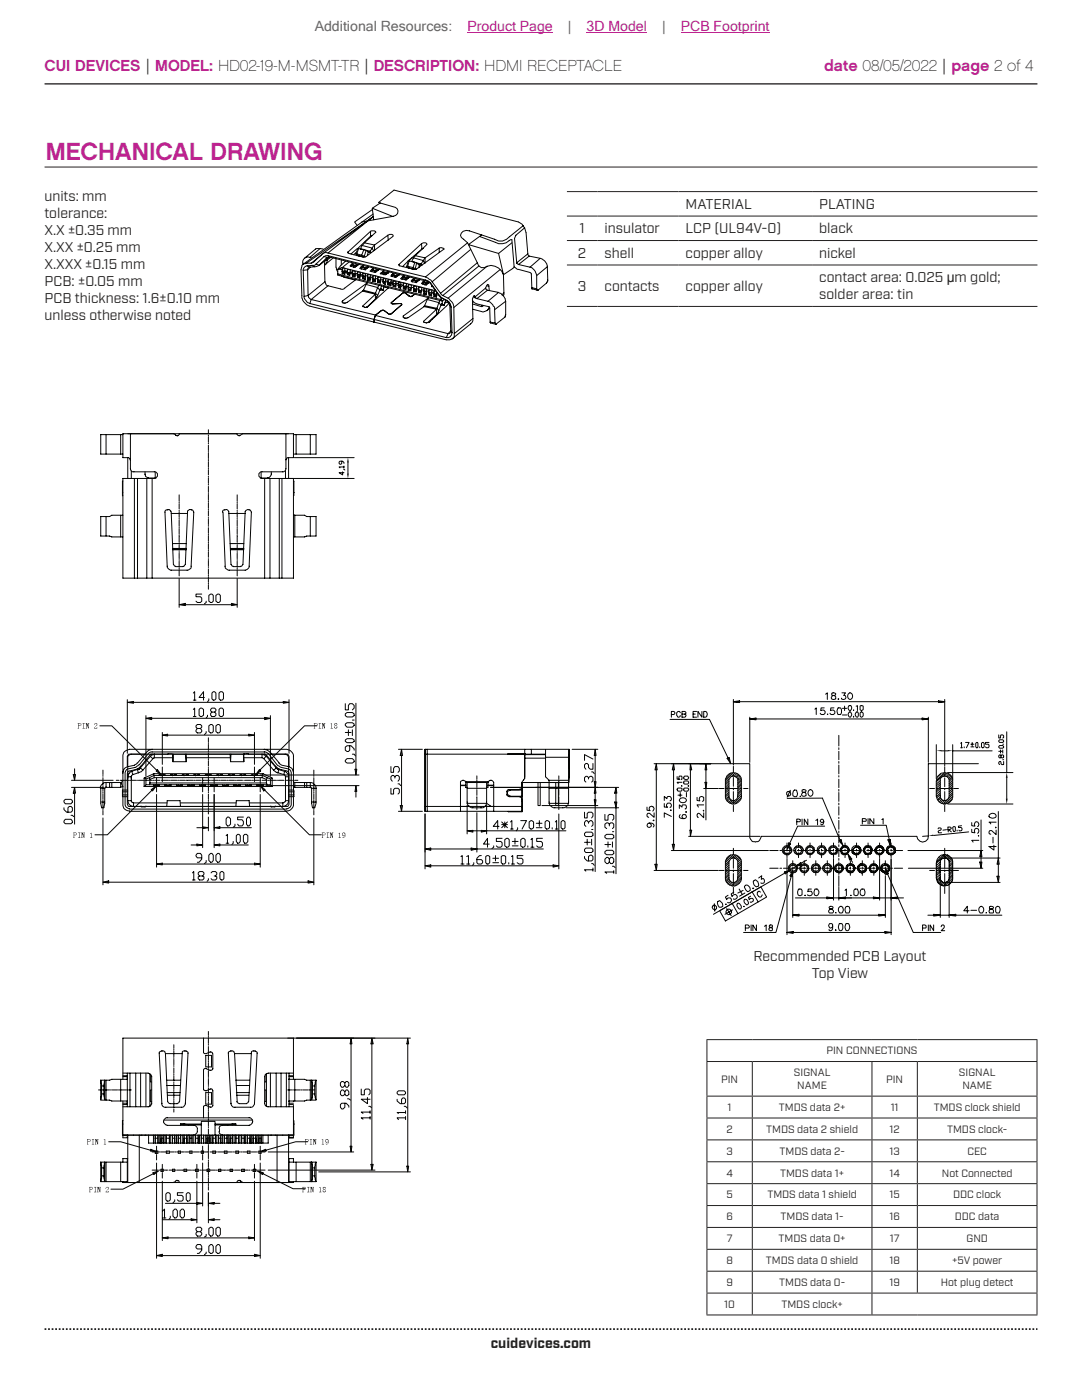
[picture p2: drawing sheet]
<svg xmlns="http://www.w3.org/2000/svg" width="216mm" height="279mm" viewBox="0 0 216 279" stroke-linecap="round" stroke-linejoin="round" font-family="sans-serif">
<defs><g id="words">
<text font-size="4.9" fill="#bd238f" x="9.1" y="31.9">MECHANICAL DRAWING</text>
<g font-size="3.2" fill="#bd238f">
<text x="8.9" y="14.3">CUI DEVICES | MODEL: HD02-19-M-MSMT-TR | DESCRIPTION: HDMI RECEPTACLE</text>
<text x="164.4" y="14.3">date 08/05/2022 | page 2 of 4</text>
</g>
<g font-size="2.8" fill="#63676b">
<text x="62.8" y="6.1">Additional Resources:</text>
<text x="113.3" y="6.1">|</text>
<text x="132.1" y="6.1">|</text>
</g>
<g font-size="2.8" fill="#bd238f">
<text x="93.3" y="6.1">Product Page</text>
<text x="117.1" y="6.1">3D Model</text>
<text x="135.8" y="6.1">PCB Footprint</text>
</g>
<g font-size="2.8" fill="#231f20">
<text x="8.9" y="40.2">units: mm</text>
<text x="136.8" y="41.7">MATERIAL</text>
<text x="163.5" y="41.7">PLATING</text>
<text x="8.9" y="43.6">tolerance:</text>
<text x="8.9" y="47">X.X ±0.35 mm</text>
<text x="115.6" y="46.6">1</text>
<text x="120.6" y="46.6">insulator</text>
<text x="136.8" y="46.6">LCP (UL94V-0)</text>
<text x="163.5" y="46.6">black</text>
<text x="8.9" y="50.4">X.XX ±0.25 mm</text>
<text x="8.9" y="53.8">X.XXX ±0.15 mm</text>
<text x="115.3" y="51.5">2</text>
<text x="120.6" y="51.5">shell</text>
<text x="136.8" y="51.5">copper alloy</text>
<text x="163.5" y="51.5">nickel</text>
<text x="8.9" y="57.1">PCB: ±0.05 mm</text>
<text x="115.3" y="58.1">3</text>
<text x="120.6" y="58.1">contacts</text>
<text x="136.8" y="58.1">copper alloy</text>
<text x="163.5" y="56.4">contact area: 0.025 µm gold;</text>
<text x="163.5" y="59.7">solder area: tin</text>
<text x="8.9" y="60.5">PCB thickness: 1.6±0.10 mm</text>
<text x="8.9" y="63.9">unless otherwise noted</text>
<text x="150.4" y="191.8">Recommended PCB Layout</text>
<text x="162" y="195.2">Top View</text>
<text x="97.9" y="269">cuidevices.com</text>
</g>
<g font-size="2.1" fill="#231f20">
<text x="158.4" y="214.8">SIGNAL</text>
<text x="164.9" y="210.4">PIN CONNECTIONS</text>
<text x="191.4" y="214.8">SIGNAL</text>
<text x="143.9" y="216.1">PIN</text>
<text x="145.2" y="221.7">1</text>
<text x="155.4" y="221.7">TMDS data 2+</text>
<text x="159.1" y="217.3">NAME</text>
<text x="176.8" y="216.1">PIN</text>
<text x="177.7" y="221.7">11</text>
<text x="186.3" y="221.7">TMDS clock shield</text>
<text x="192" y="217.3">NAME</text>
<text x="145" y="226.1">2</text>
<text x="152.9" y="226.1">TMDS data 2 shield</text>
<text x="177.5" y="226.1">12</text>
<text x="189" y="226.1">TMDS clock-</text>
<text x="144.9" y="230.4">3</text>
<text x="155.5" y="230.4">TMDS data 2-</text>
<text x="177.5" y="230.4">13</text>
<text x="193" y="230.4">CEC</text>
<text x="144.9" y="234.8">4</text>
<text x="144.9" y="239.2">5</text>
<text x="153.1" y="239.2">TMDS data 1 shield</text>
<text x="155.7" y="234.8">TMDS data 1+</text>
<text x="177.5" y="234.8">14</text>
<text x="177.5" y="239.2">15</text>
<text x="187.9" y="234.8">Not Connected</text>
<text x="190.2" y="239.2">DDC clock</text>
<text x="144.9" y="243.5">6</text>
<text x="155.7" y="243.5">TMDS data 1-</text>
<text x="177.5" y="243.5">16</text>
<text x="190.5" y="243.5">DDC data</text>
<text x="145" y="247.9">7</text>
<text x="155.4" y="247.9">TMDS data 0+</text>
<text x="177.5" y="247.9">17</text>
<text x="192.8" y="247.9">GND</text>
<text x="144.9" y="252.3">8</text>
<text x="144.9" y="256.7">9</text>
<text x="152.8" y="252.3">TMDS data 0 shield</text>
<text x="155.5" y="256.7">TMDS data 0-</text>
<text x="177.5" y="252.3">18</text>
<text x="177.5" y="256.7">19</text>
<text x="187.7" y="256.7">Hot plug detect</text>
<text x="190" y="252.3">+5V power</text>
<text x="144.5" y="261">10</text>
<text x="155.9" y="261">TMDS clock+</text>
</g>
</g></defs>
<path d="M8.9 16.7h198.1" fill="none" stroke="#231f20" stroke-width=".26"/>
<path d="M8.9 265.3h198.1" fill="none" stroke="#231f20" stroke-width=".35" stroke-dasharray=".4 .4 .4 .4 .4 .4" stroke-dashoffset=".7" stroke-linecap="butt"/>
<g fill="none" stroke="#040503" stroke-width=".2">
<path d="M21.2 86.7v3.9M24.1 86.7v3.9M24.4 98.3h.1M24.5 86.7h-4.4v3.9h4.4M24.5 96v2.9M25.6 91.3h-1.1v-4.7h34.1v4.7h-1v4.2M25.9 91.8l-.1-.3-.3-.2v4.2M26 86.6v6.9a.62 .62 0 0 0 .7 .7h4.1a.66 .66 0 0 1 .6 .6 .66 .66 0 0 1-.6 .7h-6.3v19.9h34.1v-19.9h-6.3a.66 .66 0 0 1-.6-.7 .66 .66 0 0 1 .6-.6h4a.62 .62 0 0 0 .8-.7v-6.9M26.2 94v1.5M26.8 95.5v19.9M27.4 95.5v19.9M28.9 94.6a.63 .63 0 0 0 .7 .7"/>
<path d="M28.9 94.2v.5M29.3 95.5v19.9M29.6 95.4h1.6M30.4 95.5v19.9M31 94.3v1.1M34.7 86.6l.6 .3M35.3 87h.2M35.7 86.6v.1l-.3 .2M41.6 85.8v.8M41.6 86.8v.2M41.6 87.2v1M41.6 88.4v.2"/>
<path d="M41.6 88.9v1M41.6 90.1v.2M41.6 90.4v1.1M41.6 91.7v.3M41.6 92.1v1.1M41.6 93.4v.1M41.6 93.7v1.1M41.6 95v.2M41.6 95.4v1.1M41.6 96.6v.2M41.6 97.1v1M41.6 98.3v.2"/>
<path d="M41.6 98.7v1M41.6 99.9v.3M47.2 86.6l.4 .3M47.7 87h.1M48.4 86.6l-.6 .3M51.9 95.4h1.5M52.1 94.3v1.1M52.8 95.5v19.9M53.9 95.5v19.9M54.1 94.6a.75 .75 0 0 1-.7 .7M54.1 94.2v.5M55.7 95.5v19.9"/>
<path d="M56.3 95.5v19.9M57 94v1.5M57.5 91.3h-.2l-.2 .5M58.6 96v2.3M58.6 98.3h.1M58.6 86.7h4.5v3.9h-4.5M58.6 98.3v.6M59.1 86.7v3.9M61.9 86.7v3.9M21.2 103.1v3.9M24.1 102.8v4.4M24.5 102.8h-2.2l-.4 .3h-1.8v3.9l4.4 .2"/>
<path d="M33.6 101.7l.4 .2 .1 .2M33.7 101.7l-.3 .1a.35 .35 0 0 0-.5 .4l.5 10.8a.94 .94 0 0 0 .8 .8h3.1a.75 .75 0 0 0 .8-.8l.6-10.8-.3-.4-.4-.1M34.2 102.1l.4 10.5 .3 .4h.1M34.2 102.5h3.2M34.4 108.5h2.8M34.5 109.7h2.7M34.5 109.5h2.7M35 113.1h1.5M37.9 101.7l-.5 .2-.4 10.7-.3 .4h-.2M41.6 100.4v1M41.6 101.6v.2M41.6 101.9v1.1"/>
<path d="M41.6 103.3v.1M41.6 103.6v1.1M41.6 104.9v.1M41.6 105.3v1.1M41.6 106.5v.2M41.6 106.9v1.1M41.6 108.1v.3M41.6 108.6v1M41.6 109.8v.2M41.6 110.2v1M41.6 111.5v.2M41.6 111.8v1.1"/>
<path d="M41.6 113.1v.2M41.6 113.5v1.1M41.6 114.8v.1M41.6 115.1v1.1M41.6 116.4v.2M41.6 116.8v.8M44.4 102.2a.35 .35 0 0 1 .5-.4l.3-.1 .4 .4 .5 10.5 .3 .4h.1M44.5 102.2l.4 10.8M44.9 113a.92 .92 0 0 0 .8 .8h3.2a.94 .94 0 0 0 .8-.8l.5-10.8a.66 .66 0 0 0-.6-.5 .66 .66 0 0 0-.7 .4l-.4 10.5-.3 .4h-.2M45.6 102.5h3.3M45.9 108.5h2.8M46 109.7h2.7"/>
<path d="M46 109.5h2.7M46.5 113.1h1.5M58.6 107.2l4.5-.2v-3.9h-1.9l-.4-.3h-2.2h.2v4.4M61.9 103.1v3.9M20.1 157.3h.8v3l-.2 .9h-.4l-.2-.9zM20.5 153.7v.9M20.5 154.8v.1M20.5 155.2v1.1M20.5 156.4v.2M20.5 156.8v1M20.5 158v.3M20.5 158.5v1"/>
<path d="M20.5 159.7v.2M21.2 156.2a1.21 1.21 0 0 0-1.2 1.1M21.2 157.1l-.3 .2M21.2 156.2v.9h2.9v-.9M21.2 156.2h2.9M21.9 156.2v.9M22.3 156.2v.9M24.2 156.2l.3 .9M24.4 158.6h1.1M24.4 158h1.1M24.5 157l-.4 .1M24.5 155.7l-.2 .5h-.2"/>
<path d="M24.5 154.3v-3.3a1.36 1.36 0 0 1 1.3-1.5h31.4a1.54 1.54 0 0 1 1.4 1.5v3.3M25.5 159.8l.3 .8 .8 .3M25.5 159.8h.7M25.5 155h.7M25.5 155.5v-.5v4.8M25.5 153a1.25 1.25 0 0 0-1 1.3v6.2a1.22 1.22 0 0 0 1.3 1.3M25.5 157.7h-1.1v1.3h1.1M26.2 159.8l.2 .3 .2 .1M26.2 155v4.8M26.3 154h-.4l-.2 .4-.2 .6M26.3 154l.3 .6M26.6 154.6l-.4 .2v.2"/>
<path d="M27.3 152.3l-.5 .4-1.2 .3M27.6 154.2l-1 .4M27.7 152.6l-.5 .5-1.5 .3a.92 .92 0 0 0-.7 .9v6.2a.91 .91 0 0 0 .8 .9M28.1 152.9l-.8 .6-.3 .1M28.5 153.7l-.5-.4-.6 .2 .2 .7M28.5 153.7l-.4 .3-.5 .2M28.8 155.3l.3 .2M28.8 155.3v1.7M28.9 150.5h-3.2l-.3 .5v2M29.1 156.6l-.3 .4M29.8 155.2l.9-.4 .1 .4M29.8 155.2l-.7 .3v1.1h.7"/>
<path d="M29.8 155.2l.1 .4M29.9 156.3l-.1 .3h23.5M29.9 156.3h23.3M29.9 155.6v.7M29.9 150.7l-2.2 2.7-1.9 .5M30 151l.3-.3 .5-.2v.7M30 151l.5 .4M30 151l-2.2 2.5-1.5 .5M30.4 150.5h-.3l-.1 .2M30.4 149.5l-.9 .4-2.1 2.4M30.5 151.4l-2 2.3M30.6 156.6v.2"/>
<path d="M30.6 156.8h.3M30.6 156.8h1.2M30.7 154.4v.4h21.7l-.1 .4M30.7 154.4h21.8M30.7 154.4l-1.9 .9M30.8 155.2l-.9 .4M30.8 155.2h21.5M30.8 151.2l-.3 .2M30.8 151.2h3.7M31 156.7v.1M31.2 155.2v1.1M31.2 156.5v.2"/>
<path d="M31.2 156.9v1.1M31.5 156.6v.2h.3M31.8 154.6v.1M31.8 154.7h.2M31.8 154.7h1.1M31.8 156.6v.2M32.1 154.7v.1M32.4 146.2v6.3M32.4 153.1v1.2M32.4 154.4v.2M32.4 154.8v1.2M32.6 154.7v.1"/>
<path d="M32.7 154.7h.2M32.9 156.6v.2M32.9 156.8h1.2M32.9 154.7v.1M33.2 156.7l.1 .1h-.4M33.4 150.5h15.3M33.4 146.7h16.2M33.8 156.6v.2h.3M34.1 154.7h1.1h-.2M34.1 154.6v.1M34.1 154.7h.2M34.1 156.6v.2"/>
<path d="M34.4 150.5l.1 1.5 .1-1.5M34.4 154.7v.1M34.5 152h2.7M34.9 154.7v.1M35.2 156.6v.2M35.2 156.8h1.2M35.2 154.6v.2M35.6 156.7l-.4 .1M36 156.6v.2M36.1 156.8h.3M36.4 156.6v.2M37 150.5l.2 1.5v-1.5"/>
<path d="M37.1 151.2h8.9M37.3 154.7h.2h-1.1h.3v.1M37.3 154.6v.2M37.5 156.8h.3M37.5 156.8h1.2M37.5 154.6v.2M37.5 156.6v.2M37.9 156.7v.1M38.3 156.6v.2M38.4 156.8h.3M38.7 156.6v.2M39.5 154.7h.3"/>
<path d="M39.5 154.6v.2M39.8 156.6v.2M39.8 154.7h-1.1h.3v.1M39.8 156.8h.3M39.8 156.8h1.2M39.8 154.7v.1M40.2 156.7v.1M40.4 155.2v1.1M40.4 156.5v.2M40.4 156.9v1.1M40.6 156.6v.2M40.7 156.8h.3"/>
<path d="M41 156.6v.2M41.3 154.6l-.3 .2 1.1-.1M41.3 154.7v.1M41.6 147.2v.8M41.6 148.2v.2M41.6 148.6v1M41.6 149.8v.2M41.6 150.2v1.1M41.6 151.5v.2M41.6 151.8v1.1M41.6 153.2v.1M41.6 153.5v1.1"/>
<path d="M41.6 154.8v.1M41.6 155.1v1.2M41.6 156.4v.2M41.6 156.8v1M41.6 158v.2M41.6 158.5v1M41.6 159.7v.2M42.1 156.6v.2h1.2M42.1 154.7l-.3 .1M42.1 154.7v.1M42.2 156.8h.2M42.5 156.7v.1"/>
<path d="M42.7 155.2v1.1M42.7 156.5v.2M42.7 156.9v1.1M43 156.8h.3M43 156.6v.2M43 156.7v.1M43.3 156.6v.2M44.1 154.7v.1M44.1 154.7h.3M44.4 154.7h-1.1h.3v.1M44.4 156.6v.2h1.2M44.4 154.7v.1"/>
<path d="M44.8 156.7l-.3 .1M45.3 156.6v.2h.3M45.6 156.6v.2M45.9 150.5l.1 1.5 .1-1.5M46 152h2.7M46.4 154.7v.1M46.4 154.7h.3h-1.1h.3v.1M46.7 154.6v.2M46.7 156.6v.2h1.2M46.8 156.8h.3M47.1 156.6v.2M47.1 156.7v.1"/>
<path d="M47.6 156.8h.3M47.6 156.6v.2M47.6 156.7v.1M47.9 156.6v.2M47.9 154.7h.3v.1M47.9 154.7h1.1h-.3M48.7 154.6v.2M49 156.6v.2M49 156.8h.4M49 156.8h1.2M49 154.6v.2M49.4 156.6v.2z"/>
<path d="M49.5 150.4v.1M49.5 150.4h-.8v1.6l-.1-1.5M49.6 150.5h2.7v.7h-3.7M49.9 156.6v.2h.3M50.2 156.6v.2M50.2 154.7h.3v.1M50.2 154.7h1.1h-.3M50.8 146.2v6.3M50.8 153.1v1.2M50.8 154.4v.2M50.8 154.8v1.2M51 154.6v.2"/>
<path d="M51.3 156.8h1.2M51.3 154.6v.2M51.3 156.6v.2M51.7 156.6v.2h-.4M51.9 155.2v1.1M51.9 156.5v.2M51.9 156.9v1.1M52.1 156.6v.2M52.2 156.8h.3M52.3 151.2l.3 .2M52.3 150.5l.9 .5M52.3 155.2l.9 .4"/>
<path d="M52.5 154.4l-.1 .4 .9 .4-.1 .4M52.5 154.4l1.8 .9-.3 .2M52.5 156.6v.2M52.6 151.4l2 2.3M52.7 150.5l.4 .2M52.7 150.1l.7 .2M52.7 149.5l.6 .2 .5 .4M52.8 150.1h-22.7l-.5 .2-1.8 2.3M53.2 155.6v.7M53.2 156.3l.1 .3M53.2 150.7l2.2 2.7 2.2 .6 .1 6.5-.3 .4h-31.7l-.3-.4v-6.2l.4-.4M53.2 151l-.6 .4"/>
<path d="M53.2 151l2.2 2.5 1.4 .5M53.3 155.2l.7 .3v1.1h-.7M53.5 150.3l2 2.5a3.4 3.4 0 0 0 1.9 .6 .92 .92 0 0 1 .7 .9v6.2a.91 .91 0 0 1-.9 .9M53.9 150.1l1.8 2.2M54 156.6l.3 .4h-25.5M54.3 155.3v1.7M54.6 153.7l.5-.4 .5 .2-.1 .7-.4-.1zM54.9 152.9l.8 .6 .4 .1M55.5 154.2l1.1 .4M55.6 152.3l.7 .4 1.3 .3M56.6 154.6l.4 .4h.6M56.8 154h.3l.4 .5 .1 .5"/>
<path d="M56.8 154l-.2 .6M56.9 150.5a.75 .75 0 0 1 .7 .7v3.8M57 155.5v-.5v4.8M57.5 153a1.22 1.22 0 0 1 1.1 1.3v6.2a1.36 1.36 0 0 1-1.4 1.3M57.6 159.8a1.21 1.21 0 0 1-1.2 1.1M57.6 159.8h-.6l-.1 .3-.5 .1M57.6 155.5v-.5v4.8M57.6 158h1v.6h-1M57.6 157.7h1v.3M57.7 153v-2l-.3-.5h-31.2a.75 .75 0 0 0-.7 .7v3.8M58.6 155.9l.2 .3M58.6 157.1h.2"/>
<path d="M58.6 158.6v.4h-1M58.8 156.2v.9h3.1v-.9M58.8 156.2h3.1M60.8 156.2v.9M61.2 156.2v.9M61.9 156.2a1.21 1.21 0 0 1 1.2 1.1M61.9 157.1l.2 .2M62.2 157.3h.9v3l-.3 .9h-.4l-.2-.9zM62.6 153.7v.9M62.6 154.8v.1M62.6 155.2v1.1M62.6 156.4v.2"/>
<path d="M62.6 156.8v1M62.6 158v.3M62.6 158.5v1M62.6 159.7v.2M20.1 160.1h.8M20.5 160.1v1M20.5 161.4v.2M20.5 161.7v.9M25.8 161.5h31.4M25.8 161.9h31.4M26.6 160.2v.7M26.6 160.9h1.5"/>
<path d="M26.6 160.2h6.8M28.1 160.9l.1 .1M28.1 160.9h.1M29 160.9l-.7 .1M29.1 160.9h24.9M33.3 160.9l.1-1.1h2.5l.1 1.1M36 160.2h11.2M41.6 160.1v1M41.6 161.3v.3M41.6 161.7v.7M47.1 160.9l.1-1.1h2.5l.1 1.1M49.7 160.2h6.7"/>
<path d="M54 160.9h.9M54 160.9h.1M54.9 160.9h1.5M56.4 160.2v.7M62.2 160.1h.9M62.6 160.1v1M62.6 161.4v.2M62.6 161.7v.9M19.7 217.5h.5M20.1 219.6h1.8l.4 .1h3.1v.5h-.9M20.1 215.6v3.9l.2-1.2M20.1 215.6l.2 1.1"/>
<path d="M20.3 216.7v1.6M20.3 218.3h.4M20.3 216.7h.4M20.4 217.5h.1M20.7 216.7l.2-1.1v3.9l-.2-1.2M20.7 217.5h1.2M20.7 216.7v1.6M21.2 215.6v4M22 217.5h.2M22.4 217.5h1.1M23.6 217.5h.3M24.1 217.5h1"/>
<path d="M24.1 215.4v4.3M24.5 214.9h.9v.5h-3.1l-.4 .2h-1.8M24.5 214.2h5.1a.75 .75 0 0 1 .7 .7v5.5l-.2 .3-.4 .2h-5.2M24.5 214.7h.9M24.5 219.7v7.4h1M24.5 215.4v-8.2h34.1v8.2M25.3 217.5h.2M25.4 214.2v6.7M25.7 217.5h.5M25.9 214.2v6.7M27.1 214.2v6.7M28.1 214.2v6.7"/>
<path d="M29.1 214.2v6.7M29.9 214.3v6.5M30 214.4v1.5h.3M30.3 217.5h-.3v2.3h.3M32.9 210.1a.61 .61 0 0 0-.6-.4 .61 .61 0 0 0-.5 .5l.5 10.1M33 210.2l.4 9.6 .5 .5M33 210.3h3.4M33.3 216.6h2.7M33.3 215.6h2.7M33.4 218.1h2.5M33.4 218.6h2.4M34.7 208.5v.7"/>
<path d="M34.7 209.4v.2M34.7 209.7v1.2M34.7 211.1v.1M34.7 211.4v1.1M34.7 212.7v.1M34.7 213.1v1.1M34.7 214.3v.2M34.7 214.7v1.1M34.7 216v.2M34.7 216.4v1M34.7 217.6v.2M34.7 218v1.1"/>
<path d="M34.7 219.3v.2M34.7 219.6v1.1M35.7 219.8v.2l-.4 .3M36.4 210.2l-.6 9.6M37.1 209.7l.4 .3v.2l-.5 10.1M37.2 209.7h-.6l-.2 .2v.2M40.6 207.2v2.7a.36 .36 0 0 0 .2 .4 .36 .36 0 0 0 .3 0l.8-.4M40.6 213.5l.5-.3 .8 .4M40.6 213.6v3.7a.36 .36 0 0 0 .5 .3M41.1 210.6h1.1v2.3h-1.1zM41.1 218.1h1.1v2.2l-1.1 .1zM41.1 217.7l.8-.4a.36 .36 0 0 1 .4 .1 .36 .36 0 0 1 .2 .3v3l-.3 .3-.3-.1"/>
<path d="M41.6 205.9v.7M41.6 206.8v.2M41.6 207.2v1M41.6 208.4v.2M41.6 208.9v1M41.6 210.1v.2M41.6 210.4v1.1M41.6 211.7v.3M41.6 212.1v1.1M41.6 213.4v.1M41.6 213.7v1.2M41.6 215v.2"/>
<path d="M41.6 215.4v1.1M41.6 216.6v.2M41.6 217.1v1M41.6 218.3v.2M41.6 218.7v1M41.6 219.9v.3M41.9 210h.4l.2 .3M42.5 210.4v3l-.4 .2-.2-.1M46.7 210.1a.61 .61 0 0 0-.6-.4 .61 .61 0 0 0-.5 .5l.5 10.1M46.8 210.3h3.4M46.8 210.2l.5 9.6M47.1 215.6h2.7"/>
<path d="M47.2 218.1h2.5M47.2 216.6h2.6M47.2 219.8l.5 .5M47.2 218.6h2.4M49.5 219.8v.2l-.3 .3h-1.4M50.2 210.2l-.6 9.6M50.9 209.7l.4 .3v.2l-.5 10.1M51 209.7h-.6l-.2 .2v.2M52.8 217.5h.3v2.3h-.3M53.1 214.4v1.5h-.3M53.2 214.3v6.5M54 214.2v6.7"/>
<path d="M55.1 214.2v6.7M56.1 214.2v6.7M57.1 214.2v6.7M57.4 217.5h.8M57.7 215.4h3.1l.4 .2h1.9M57.7 214.2v6.7M57.7 214.9h.9M57.7 214.7h.9M58.4 217.5h.2M58.6 214.2h-5.1a.75 .75 0 0 0-.7 .7v5.3a.62 .62 0 0 0 .7 .7h5.1M58.6 219.7v.1M58.7 217.5h1.2"/>
<path d="M58.8 215.4v4.3M60.1 217.5h.1M60.4 217.5h1.1M61.6 217.5h.2M61.9 215.6v4M62 217.5h.8M62.4 216.7l-.2-1.1v3.9l.2-.5v-.7M62.4 216.7v1.6M62.4 218.3h.4M62.4 216.7h.4M62.8 216.7v1.6M63.1 219.6h-1.9l-.4 .1h-3.1"/>
<path d="M63.1 215.6l-.3 1.1M63.1 215.6v3.9l-.3-1.2M20.1 235.8h5.3M20.1 231.9h5.3M20.1 231.9l.2 1.2M20.1 231.9v3.9M20.3 234.7l-.2 1.1M20.3 233.1v1.6M20.3 234.7h.4M20.3 233.1h.4M20.7 233.1l.2-1.2v3.9l-.2-1.1M20.7 233.1v1.6"/>
<path d="M21.2 231.9v3.9M24.1 231.9v3.9M24.4 224.3v2.2h1.1v9.5M24.4 224.3h.1M24.5 235.8v.2M24.5 226.6h.9M24.5 220.4h.9M24.5 223.6l-.1 .7M25.4 226.5v.6M25.4 231.2v4.8M25.5 231.2h-1v.7M27.8 226.5v9.5"/>
<path d="M28.3 226.5h.6M29.6 226.5v1.6h23.9v-1.6M30.6 226.5v1.6M31 226.5v1.6M31 229.7h.5v.5h-.5zM31 227.2h.5v-.7v1.6v-.9M31.8 226.5v1.6M32.1 233.3h.5v.5h-.5zM32.3 220.2a.66 .66 0 0 0 .8 .8h3.1a.75 .75 0 0 0 .8-.8M32.6 226.5v1.6zM32.6 227.2h-.5v-.7v1.6M32.7 223.8a.94 .94 0 0 0 .7 .8h5.3a.78 .78 0 0 1 .7 .6"/>
<path d="M32.7 223.5h17.7M32.9 226.5v1.6M33.2 226.5v1.6M33.2 227.2h.6v-.7v1.6M33.2 229.7h.6v.5h-.6zM33.4 223l-.5 .3-.2 .4M33.4 223.1h16.3M34 220.3h1.4M34.1 226.5v1.6M34.4 233.3h.5v.5h-.5zM34.7 220.9v.2M34.7 221.3v.6"/>
<path d="M34.9 226.5v1.6M34.9 227.2h-.5v-.7v1.6v-.9M35.2 226.5v1.6M35.3 235.6l-.6 .3M35.3 235.6h.2M35.4 235.6h.3v.3M35.6 226.5v1.6zM35.6 229.7h.4v.5h-.4zM35.6 227.2h.4v-.7v1.6v-.9M36 224.3h.7M36 224.3v.3M36 224.3h4.2"/>
<path d="M36.4 226.5v1.6M36.7 233.3h.6v.5h-.6zM36.7 224.3l.9 .2M36.7 224.3v.3M37.3 226.5v1.6M37.3 227.2h-.6v-.7v1.6M37.5 226.5v1.6M37.6 224.5h2.6M37.6 224.5v.1M37.9 229.7h.4v.5h-.4zM37.9 226.5v1.6zM37.9 227.2h.4v-.7v1.6v-.9"/>
<path d="M38.7 226.5v1.6M39 233.3h.5v.5h-.5zM39.4 225.3v.5a.78 .78 0 0 1-.7 .6M39.5 226.5v1.6M39.5 227.2h-.5v-.7v1.6M39.8 226.5v1.6M40.2 226.5v.7h.4M40.2 229.7h.4v.5h-.4zM40.2 223.8h2.7v2.7h-2.7zM40.2 226.5v1.6v-.9M40.2 226.5h-15.7M40.6 226.5v1.6z"/>
<path d="M41 226.5v1.6M41.3 233.3h.5v.5h-.5zM41.3 226.5v1.6M41.3 227.2h.5M41.6 223.6v1.1M41.6 224.9v.1M41.6 225.3v1.1M41.6 226.5v.2M41.6 226.9v1.1M41.6 228.1v.3M41.6 228.6v1M41.6 229.8v.2"/>
<path d="M41.6 230.2v1M41.6 231.5v.2M41.6 231.8v1.1M41.6 233.1v.2M41.6 233.5v1.1M41.6 234.8v.1M41.6 235.1v1.1M41.6 236.4v.2M41.6 236.8v.7M41.6 220.3v1.1M41.6 221.6v.2M41.6 221.9v1.2"/>
<path d="M41.6 223.3v.1M41.8 226.5v1.6M41.9 221l-.8-.4-.5 .2v2.3M42.1 226.5v1.6M42.5 229.7h.5v.5h-.5zM42.9 224.3h4.2M42.9 224.5h2.6M43 226.5v1.6zM43 227.2h-.5v-.7v1.6v-.9M43.3 226.5v1.6M43.6 233.3h.5v.5h-.5zM43.7 225.8a.62 .62 0 0 0 .7 .6"/>
<path d="M43.8 225.3v.5M44.1 226.5v1.6M44.1 227.2h-.5v-.7v1.6M44.4 226.5v1.6M44.8 226.5v1.6zM44.8 227.2h.5v-.7v1.6M44.8 229.7h.5v.5h-.5zM45.5 224.5v.1M45.6 226.5v1.6M45.9 233.3h.5v.5h-.5zM46.1 220.2a.75 .75 0 0 0 .8 .8h3.1a.75 .75 0 0 0 .8-.8M46.4 224.3l-.9 .2"/>
<path d="M46.4 226.5v1.6M46.4 227.2h-.5v-.7v1.6v-.9M46.7 226.5v1.6M47.1 224.3h-.7v.3M47.1 226.5v1.6zM47.1 224.3v.3M47.1 229.7h.5v.5h-.5zM47.1 227.2h.5v-.7v1.6v-.9M47.6 235.6l-.4 .3M47.7 235.6h.1M47.8 235.6l.6 .3M47.9 226.5v1.6"/>
<path d="M48.2 233.3h.5v.5h-.5zM48.7 226.5v1.6M48.7 227.2h-.5v-.7v1.6M49 226.5v1.6M49.4 226.5v1.6zM49.4 229.7h.5v.5h-.5zM49.4 227.2h.5v-.7v1.6v-.9M49.7 223l.3 .1 .4 .6M50.2 226.5v1.6M50.4 223.8a.94 .94 0 0 1-.7 .8h-5.3a.62 .62 0 0 0-.7 .6M50.5 226.5v1.6M50.5 233.3h.5v.5h-.5z"/>
<path d="M50.5 227.2h.5M51 226.5v1.6M51.3 226.5v1.6M51.7 229.7h.4v.5h-.4zM51.7 226.5v1.6zM51.7 227.2h.4M52.1 226.5v1.6M52.5 226.5v1.6M54.1 226.5h.8M55.3 226.5v9.5M57.6 226.5v9.5M57.7 235.8h5.4"/>
<path d="M57.7 231.9h5.4M57.7 227h.9M57.7 226.5v.6M57.7 220.4h.9M57.7 220.2h.9M58.6 231.9v-.7h-.9v4.8h-33.2M58.6 235.8v.2h-34.1M58.6 223.6v.7M58.6 224.3h.1M58.6 220.6v6.5h-1M58.6 224.3v2.2h-15.7M59.1 231.9v3.9"/>
<path d="M61.9 231.9v3.9M62.4 233.1v-.7l-.2-.5v3.9l.2-.4v-.7M62.4 234.7h.4M62.4 233.1h.4M62.4 233.1v1.6M62.8 234.7l.3 1.1M62.8 233.1v1.6M63.1 231.9l-.3 1.2M63.1 231.9v3.9"/>
</g>
<path d="M32.4 146.7l1-.2v.4z" fill="#040503"/>
<path d="M32.4 146.7l1-.2v.4z" fill="none" stroke="#040503" stroke-width=".2"/>
<path d="M49.6 146.5l1.2 .2-1.2 .2z" fill="#040503"/>
<path d="M29.1 142.8v12.1M30.3 143.4h22.5M39.4 145.4l-.3-.3v-.2l.3-.3h.6l.3 .3v.2l-.3 .3h-.6l-.3 .3v.3l.3 .3h.6l.3-.3v-.3l-.3-.3M41.1 146v.3l-.3 .3M41.7 144.9l.3-.3h.3l.3 .3v1.1l-.3 .3h-.3l-.3-.3zM43.1 144.9l.3-.3h.3l.3 .3v1.1l-.3 .3h-.3l-.3-.3zM49.6 146.5l1.2 .2-1.2 .2zM54 142.8v12.1" fill="none" stroke="#040503" stroke-width=".2"/>
<path d="M29.1 143.4l1.2-.2v.4z" fill="#040503"/>
<path d="M29.1 143.4l1.2-.2v.4z" fill="none" stroke="#040503" stroke-width=".2"/>
<path d="M52.8 143.2l1.2 .2-1.2 .2z" fill="#040503"/>
<path d="M25.4 139.6v10.7M57.7 139.6v10.7M26.6 140.2h29.9M38.6 141.6l.2-.3v1.7M38.6 143h.5M39.7 141.6l.3-.3h.3l.3 .3v1.1l-.3 .3h-.3l-.3-.3zM41.4 142.7v.3l-.3 .3M42.3 142.1l-.3-.3v-.2l.3-.3h.5l.3 .3v.2l-.3 .3h-.5l-.3 .3v.3l.3 .3h.5l.3-.3v-.3l-.3-.3M44 141.3h.3l.3 .3v1.1l-.3 .3h-.3l-.3-.3v-1.1zM52.8 143.2l1.2 .2-1.2 .2z" fill="none" stroke="#040503" stroke-width=".2"/>
<path d="M25.4 140.2l1.2-.2v.3z" fill="#040503"/>
<path d="M25.4 140.2l1.2-.2v.3z" fill="none" stroke="#040503" stroke-width=".2"/>
<path d="M56.5 140l1.2 .2-1.2 .1z" fill="#040503"/>
<path d="M38.6 138.3l.2-.3v1.7M38.6 139.7h.5M40.8 139.2h-1.1l.9-1.2v1.7M41.7 139.5v.2l-.3 .4M42.3 138.3l.3-.3h.2l.3 .3v1.2l-.3 .2h-.2l-.3-.2zM44 138h.3l.3 .3v1.2l-.3 .2h-.3l-.3-.2v-1.2zM56.5 140l1.2 .2-1.2 .1zM42.7 158.6v7.2M39.3 165.2h1.1M41.6 163.1v2.7M43.9 165.2h6.3" fill="none" stroke="#040503" stroke-width=".2"/>
<path d="M40.4 165l1.2 .2-1.2 .2z" fill="#040503"/>
<path d="M40.4 165l1.2 .2-1.2 .2z" fill="none" stroke="#040503" stroke-width=".2"/>
<path d="M42.7 165.2l1.2-.2v.4z" fill="#040503"/>
<path d="M40.4 158.6v10.6M42.7 158.6v10.6M38.1 168.6h1.2M42.7 165.2l1.2-.2v.4zM43.9 168.6h5.6M45.4 163.1h.2l.4 .3v1.1l-.4 .3h-.2l-.3-.3v-1.1zM46.9 164.5v.3l-.4 .3M48.6 163.1h-1.2v.5h.9l.3 .3v.6l-.3 .3h-.6l-.3-.3M49.4 163.1h.3l.3 .3v1.1l-.3 .3h-.3l-.2-.3v-1.1z" fill="none" stroke="#040503" stroke-width=".2"/>
<path d="M39.3 168.5l1.1 .1-1.1 .2z" fill="#040503"/>
<path d="M39.3 168.5l1.1 .1-1.1 .2z" fill="none" stroke="#040503" stroke-width=".2"/>
<path d="M42.7 168.6l1.2-.1v.3z" fill="#040503"/>
<path d="M31.2 158.6v14.5M51.9 158.6v14.5M32.4 172.4h18.4M42.7 168.6l1.2-.1v.3zM45.1 166.8l.3-.3v1.8M45.1 168.3h.5M46.5 167.9v.4l-.2 .2M47.2 166.8l.2-.3h.3l.2 .3v1.1l-.2 .4h-.3l-.2-.4zM48.6 166.8l.2-.3h.4l.2 .3v1.1l-.2 .4h-.4l-.2-.4z" fill="none" stroke="#040503" stroke-width=".2"/>
<path d="M31.2 172.4l1.2-.1v.3z" fill="#040503"/>
<path d="M31.2 172.4l1.2-.1v.3z" fill="none" stroke="#040503" stroke-width=".2"/>
<path d="M50.8 172.3l1.1 .1-1.1 .2z" fill="#040503"/>
<path d="M20.5 163.2v13.4M21.7 176.1h39.8M40.3 171.2h-.9l-.3-.4 .3-.5h.6l.3 .4v.8l-.6 .6h-.3M41.1 171.7v.4l-.3 .2M41.7 170.7l.3-.4h.3l.3 .4v1l-.3 .4h-.3l-.3-.4zM43.1 170.7l.3-.4h.3l.3 .4v1l-.3 .4h-.3l-.3-.4zM50.8 172.3l1.1 .1-1.1 .2zM62.6 163.2v13.4" fill="none" stroke="#040503" stroke-width=".2"/>
<path d="M20.5 176.1l1.2-.3v.4z" fill="#040503"/>
<path d="M20.5 176.1l1.2-.3v.4z" fill="none" stroke="#040503" stroke-width=".2"/>
<path d="M61.5 175.8l1.1 .3-1.1 .1z" fill="#040503"/>
<g fill="none" stroke="#040503" stroke-width=".2">
<path d="M14.3 155.7h8.3M14.3 157.1h6.3M14.9 153.4v1.2M14.9 158.3v6.2M23.2 155.7h.5M24 155.7h.2M24.3 155.7h1.1M25.6 155.7h.2M25.9 155.7h1.2M27.3 155.7h.1M27.6 155.7h1.1M28.9 155.7h.2"/>
<path d="M29.2 155.7h1.2M30.5 155.7h.2M30.9 155.7h1M32.2 155.7h.2M32.5 155.7h1.1M33.8 155.7h.2M34.2 155.7h1.1M35.5 155.7h.2M35.8 155.7h1.1M37.1 155.7h.2M37.4 155.7h1.2M38.8 155.7h.1"/>
<path d="M39.1 155.7h1.1M40.4 155.7h.2M40.7 155.7h1.1M42 155.7h.2M42.4 155.7h1.1M43.7 155.7h.2M44.1 155.7h1M45.3 155.7h.2M45.6 155.7h1.2M47 155.7h.2M47.3 155.7h1.1M48.7 155.7h.1"/>
<path d="M48.9 155.7h1.2M50.2 155.7h.2M50.6 155.7h1.1M51.9 155.7h.1M52.3 155.7h1M53.5 155.7h.2M53.9 155.7h1.1M55.2 155.7h.2M55.6 155.7h1M56.9 155.7h.1M57.1 155.7h1.2M58.5 155.7h.1"/>
<path d="M58.8 155.7h.6M38.4 174.2l.3-.3v1.7M38.4 175.6h.5M39.8 174.8l-.3-.3v-.3l.3-.3h.6l.3 .3v.3l-.3 .3h-.6l-.3 .2v.4l.3 .2h.6l.3-.2v-.4l-.3-.2M41.6 175.4v.2l-.3 .3M42.1 174.2l.3-.3h.6l.3 .3v.3l-.3 .3h-.3M43 174.8l.3 .2v.4l-.3 .2h-.6l-.3-.2M43.9 174.2l.2-.3h.3l.3 .3v1.2l-.3 .2h-.3l-.2-.2zM61.5 175.8l1.1 .3-1.1 .1z"/>
</g>
<g fill="#040503">
<path d="M14.6 154.6h.3v1.1z"/>
<path d="M14.9 154.6h.2l-.2 1.1z"/>
</g>
<path d="M14.6 154.6h.5l-.2 1.1z" fill="none" stroke="#040503" stroke-width=".2"/>
<g fill="#040503">
<path d="M14.9 157.1v1.2h-.3z"/>
<path d="M14.9 157.1l.2 1.2h-.2z"/>
</g>
<path d="M13 159.5h1.2l.2 .3v.3l-.2 .3h-1.2l-.2-.3v-.3zM14.9 157.1l.2 1.2h-.5zM12.8 161.2v.4l.5 .5h.9l.2-.3v-.6l-.2-.3h-.4l-.2 .3v.9M13 163.5h1.2l.2 .4v.2l-.2 .3h-1.2l-.2-.3v-.2zM14.2 162.7h.2l.3 .3" fill="none" stroke="#040503" stroke-width=".2"/>
<g fill="#040503">
<path d="M31.4 153.6v.4l-.2-.1z"/>
<path d="M31.4 153.6l.7 1-.7-.6z"/>
</g>
<path d="M19.9 144.9h2.4l8.9 8.8M31.4 153.6l.7 1-.9-.7z" fill="none" stroke="#040503" stroke-width=".2"/>
<g fill="#040503">
<path d="M30.2 157.6l.2-.2v.4z"/>
<path d="M30.4 157.4l.8-.5-.8 .9z"/>
</g>
<path d="M30.2 157.6l1-.7-.8 .9zM30.4 157.7l-9 8.9h-2.4" fill="none" stroke="#040503" stroke-width=".2"/>
<g fill="#040503">
<path d="M51.7 153.6v.4l-.7 .6z"/>
<path d="M51.7 153.6l.3 .3-.3 .1z"/>
<path d="M15.5 144.3h.2a.33 .33 0 0 1 .4 .1 .33 .33 0 0 1 0 .4 .33 .33 0 0 1-.4 .1l.1 .5h-.3zM15.7 144.4a.25 .25 0 0 0 .2 .4 .25 .25 0 0 0 .2-.4zM16.5 144.3h.4l-.2 .1v.9l.2 .1h-.4l.2-.1a.89 .89 0 0 0-.2-1zM17.1 144.3h.3l.2 .8-.1-.8h.3l-.1 1.1-.4-.9 .1 .9h-.3zM18.9 144.4a.33 .33 0 0 1 .5 .1 .33 .33 0 0 1-.3 .4l-.2 .4h.3l.2-.2v.3h-.6l.2-.5a.26 .26 0 0 0 .3-.3 .26 .26 0 0 0-.4-.1l-.1 .2z"/>
</g>
<path d="M51.7 153.6l.3 .3-1 .7zM63.2 144.9h-2.4l-9 8.8" fill="none" stroke="#040503" stroke-width=".2"/>
<g fill="#040503">
<path d="M52 156.9l.6 .5v.4z"/>
<path d="M52.6 157.4l.3 .2-.3 .2z"/>
<path d="M14.6 166.2h.2a.33 .33 0 0 1 .4 0 .33 .33 0 0 1 0 .4 .33 .33 0 0 1-.4 .1l.1 .5h-.3zM14.8 166.2a.25 .25 0 0 0 .2 .4 .25 .25 0 0 0 .2-.4zM15.6 166.2h.4a.75 .75 0 0 0-.1 .9l.1 .1h-.4l.2-.1a.89 .89 0 0 0-.2-.9zM16.2 166.2h.3l.2 .8v-.8h.2l-.1 1-.4-.9 .1 .9h-.3zM18 166.2h.2v.9h.2l-.4 .1a.64 .64 0 0 0 .2-.9z"/>
</g>
<path d="M52 156.9l.9 .7-.3 .2zM52.8 157.7l8.9 8.9h2.4" fill="none" stroke="#040503" stroke-width=".2"/>
<path d="M62.6 144.3h.2a.33 .33 0 0 1 .4 .1 .33 .33 0 0 1 0 .4 .33 .33 0 0 1-.4 .1l.1 .5h-.3zM62.8 144.4a.25 .25 0 0 0 .2 .4 .25 .25 0 0 0 .2-.4zM63.6 144.3h.4l-.1 .1v.9l.1 .1h-.4l.2-.1v-.9zM64.2 144.3h.3l.2 .8v-.8h.2l-.1 1.1-.4-.9 .1 .9h-.3zM66 144.4l.2-.1v1h.2l-.4 .1a.64 .64 0 0 0 .2-.9zM66.8 145.1a.21 .21 0 0 0 .4 0 .21 .21 0 0 0-.4 0zM66.9 144.3a.3 .3 0 0 1 .4 .2 .3 .3 0 0 1-.2 .4 .28 .28 0 0 1 .1 .4 .28 .28 0 0 1-.4 0 .28 .28 0 0 1 .1-.4l-.2-.3zM66.8 144.6a.22 .22 0 0 0 .4 0 .22 .22 0 0 0-.4 0z" fill="#040503"/>
<g fill="none" stroke="#040503" stroke-width=".2">
<path d="M84.8 149.5v12.4v-12.4M84.8 150.5h24.1M84.8 149.5h28.7v6.2M85.3 149.5v12.4M91.9 156.8h1M91.9 156.7h1M93.2 156.2v3.9a1.21 1.21 0 0 0 1.2 1.1h1.6M93.2 157.3h3.9M97.1 156.2v3.9a1.06 1.06 0 0 1-1.2 1.1M97.4 156.2a.59 .59 0 0 1 .5-.5 .59 .59 0 0 1 .6 .5v5.7M97.4 156.2h-4.5a.54 .54 0 0 0-.5-.5 .54 .54 0 0 0-.5 .5v5.7M97.4 156.8h1.1"/>
<path d="M97.4 156.7h1.1M97.4 156.2v.9h-.3M97.5 156h-4.6v1.1h.3M97.9 157.1h21.4M101.2 158.6l.1 .2 .3 .2h2l.5 .3v.1M101.2 157.9v.7M103.6 157.6h-2a.35 .35 0 0 0-.4 .4M104.1 157.1a.35 .35 0 0 1-.5 .4M104.2 157.7h-2.3l-.6 .2v.7l.6 .3h2.3M104.2 156.2v2.9M104.2 159.4v2.6l-2.8-.1M104.5 155.6l-.3 .5v1"/>
<path d="M104.7 149.5v5.9l-.3 .2M104.9 150.5h-3.6h3.6l-.2 .1M106 149.5v1M107.4 156.2v4.6h.4v-4.6M108.9 151.3h-4.2v3.8M108.9 150.6h-4.2v.7M108.9 151.1h4.6M108.9 149.6v5.4l.7 .7M109.6 155.7v4.4a1.21 1.21 0 0 0 1.1 1.1h1.6a1.21 1.21 0 0 0 1.2-1.1v-4.4M109.6 157.3h3.9M109.6 156.2h3.9M109.6 155.7h3.9"/>
<path d="M110.9 156.2v4.6h.5v-4.6M113.5 151.3v4.9h-9.3v3.7M114.2 149.5h5.1M118.8 150.8v5.2M84.8 161.9h19.4M84.8 160.9h19.4M93.2 160.3h3.9l.8 .6h-.1M93.6 160.9h-.3M109.6 160.3h3.9"/>
</g>
<g fill="#040503">
<path d="M118.8 149.5v1.3h-.2z"/>
<path d="M118.8 149.5l.1 1.3h-.1z"/>
</g>
<path d="M118.8 149.5l.1 1.3h-.3z" fill="none" stroke="#040503" stroke-width=".2"/>
<g fill="#040503">
<path d="M118.6 156h.2v1.1z"/>
<path d="M118.8 156h.1l-.1 1.1z"/>
</g>
<path d="M106.9 157.1h12.4M117.4 155.5v-.3l-.2-.3h-.3l-.3 .3v.6l.3 .3M117.4 155.2l.4-.3h.3l.2 .3v.6l-.2 .3M118.1 154h.2l.3 .4M118.3 152.4v1.1h-.5l-.4-.3v-.6l-.2-.2h-.3l-.3 .2v.6l.3 .3M118.3 151.5l-1.7-.9v1.1M118.6 156h.3l-.1 1.1zM118.8 158.3v1.3M108.1 160.8h11.2M118.8 160.8v13.1" fill="none" stroke="#040503" stroke-width=".2"/>
<g fill="#040503">
<path d="M118.8 157.1v1.2h-.2z"/>
<path d="M118.8 157.1l.1 1.2h-.1z"/>
</g>
<path d="M118.8 157.1l.1 1.2h-.3z" fill="none" stroke="#040503" stroke-width=".2"/>
<g fill="#040503">
<path d="M118.6 159.6h.2v1.2z"/>
<path d="M118.8 159.6h.1l-.1 1.2z"/>
</g>
<g fill="none" stroke="#040503" stroke-width=".2">
<path d="M51.9 154.7h19.7M53.1 156.8h18.5M71 140.3v13.2M71 157.9v1.2M118.6 159.6h.3l-.1 1.2zM116.6 170.9v.4l.6 .5h.9l.2-.2v-.7l-.2-.2h-.3l-.4 .2v.9M116.6 166.3l.3-.2h1.2l.2 .2v.4l-.2 .3h-1.2l-.3-.3zM116.6 162.1v1.1h.6v-.8l.2-.3h.7l.2 .3v.5l-.2 .3M116.6 168.1h1.2M116.9 169.3h1.2l.2 .2v.4l-.2 .2h-1.2l-.3-.2v-.4zM117.2 167.5v1.1M117.4 164.3l-.2-.5h-.3l-.3 .3v.6l.3 .2"/>
<path d="M117.4 164.1l.4-.3h.3l.2 .3v.6l-.2 .2M118.1 172.3h.2l.3 .4M118.1 167.5v1.1M118.1 165.5h.2M118.3 173.6h-1.7l.3 .3M118.3 173.2v.7"/>
</g>
<g fill="#040503">
<path d="M71 156.8v1.1h-.2z"/>
<path d="M71 156.8l.2 1.1h-.2z"/>
</g>
<path d="M71 156.8l.2 1.1h-.4z" fill="none" stroke="#040503" stroke-width=".2"/>
<g fill="#040503">
<path d="M70.8 153.5h.2v1.2z"/>
<path d="M71 153.5h.2l-.2 1.2z"/>
</g>
<g fill="none" stroke="#040503" stroke-width=".2">
<path d="M35.7 98.8v1.2M47.3 98.8v1.2M35.7 100.2v.2M35.7 100.5v1.1M35.7 101.9v.1M35.7 102.2v1.1M35.7 103.4v.2M35.7 103.8v1.1M35.7 105.1v.2M35.7 105.5v1M35.7 106.7v.3M35.7 107.1v1.1"/>
<path d="M35.7 108.4v.2M35.7 108.7v1.1M35.7 110.1v.2M35.7 110.4v1.1M35.7 111.7v.1M35.7 112v1.2M35.7 113.3v.2M35.7 113.7v1.2M35.7 115.5v5.7M47.3 100.2v.2M47.3 100.5v1.1M47.3 101.9v.1"/>
<path d="M47.3 102.2v1.1M47.3 103.4v.2M47.3 103.8v1.1M47.3 105.1v.2M47.3 105.5v1M47.3 106.7v.3M47.3 107.1v1.1M47.3 108.4v.2M47.3 108.7v1.1M47.3 110.1v.2M47.3 110.4v1.1M47.3 111.7v.1"/>
<path d="M47.3 112v1.2M47.3 113.3v.2M47.3 113.7v1.2M47.3 115.5v5.7M37 120.7h9.2M68.9 151.7l.4-.3h1l.4 .3v.3l-.4 .3h-1l-.4-.3zM68.9 147.7l.4-.3h1l.4 .3v.2l-.4 .3h-1l-.4-.3zM68.9 144.5l.4-.3h1l.4 .3v.3l-.4 .3h-1l-.4-.3zM68.9 142.5l.4-.3h1l.4 .3v.3l-.4 .3h-1l-.4-.3zM68.9 140.4v1.3h.6v-.9l.3-.4h.5l.4 .4v.5l-.4 .4M68.9 146.2h1.1M69.5 145.7v1.1"/>
<path d="M69.8 148.8v.9l-.3 .3h-.2l-.4-.3v-.6l.4-.3h.7l.7 .7v.2M70.3 150.5h.4l.2 .4M70.3 145.7v1.1M70.3 143.7h.4M70.8 153.5h.4l-.2 1.2z"/>
</g>
<path d="M35.7 120.7l1.3-.3v.5z" fill="#040503"/>
<path d="M35.7 120.7l1.3-.3v.5z" fill="none" stroke="#040503" stroke-width=".2"/>
<path d="M46.2 120.4l1.1 .3-1.1 .2z" fill="#040503"/>
<g fill="none" stroke="#040503" stroke-width=".2">
<path d="M40.3 118.6h-1.2v.5h.9l.3 .3v.6l-.3 .2h-.6l-.3-.2M41.1 120v.2l-.3 .3M41.7 118.8l.3-.2h.3l.3 .2v1.2l-.3 .2h-.3l-.3-.2zM43.1 118.8l.3-.2h.3l.3 .2v1.2l-.3 .2h-.3l-.3-.2zM46.2 120.4l1.1 .3-1.1 .2zM79.5 149.5h4.8M80.1 150.8v10M95.2 154.8v.7M95.2 155.6v.3M95.2 156v1.1M95.2 157.3v.2M95.2 157.7v1"/>
<path d="M95.2 159v.2M95.2 159.3v1.1M111.5 154.8v.7M111.5 155.6v.3M111.5 156v1.1M111.5 157.3v.2M111.5 157.7v1M111.5 159v.2M111.5 159.3v1.1M79.5 161.9h4.8M95.2 160.6v.2M95.2 160.9v.7"/>
<path d="M111.5 160.6v.2M111.5 160.9v.7"/>
</g>
<g fill="#040503">
<path d="M79.9 160.8h.2v1.1z"/>
<path d="M80.1 160.8h.2l-.2 1.1z"/>
</g>
<path d="M79.9 160.8h.4l-.2 1.1z" fill="none" stroke="#040503" stroke-width=".2"/>
<g fill="#040503">
<path d="M80.1 149.5v1.3h-.2z"/>
<path d="M80.1 149.5l.2 1.3h-.2z"/>
</g>
<path d="M78 157.3v1.2h.5v-.9l.3-.3h.6l.3 .3v.6l-.3 .3M78 153v1.1h.5v-.8l.3-.3h.6l.3 .3v.6l-.3 .2M78.8 155.3v-.3l-.3-.2h-.2l-.3 .2v.6l.3 .3M78.8 155l.3-.2h.3l.3 .2v.6l-.3 .3M79.4 156.4h.3l.2 .4M80.1 149.5l.2 1.3h-.4zM93.2 160.7v5.7M94.4 165.8h1.6M97.1 160.7v5.7M97.1 165.8h15.8" fill="none" stroke="#040503" stroke-width=".2"/>
<path d="M93.2 165.8l1.2-.1v.4z" fill="#040503"/>
<path d="M93.2 165.8l1.2-.1v.4z" fill="none" stroke="#040503" stroke-width=".2"/>
<path d="M96 165.7l1.1 .1-1.1 .3z" fill="#040503"/>
<g fill="none" stroke="#040503" stroke-width=".2">
<path d="M84.8 162.4v7.6M86 169.4h8M95.2 162.2v7.8M95.2 169.4h13.2M96 165.7l1.1 .1-1.1 .3zM99.6 164.9h-1.2l.9-1.1v1.7M100.1 164.6h1.2M100.1 164l1.2 1.2M100.7 164v1.2M101.3 164l-1.2 1.2M101.9 164l.2-.2v1.7M101.9 165.5h.5"/>
<path d="M103.3 165.2v.3l-.3 .3M103.9 163.8h1.2l-.9 1.7M105.6 164l.3-.2 .6 .2v1.2l-.4 .3-.5-.3zM107 165.2h1.1M107 164.3h1.1M107.6 163.8v1.1M108.8 164l.2-.2h.3l.4 .2v1.2l-.4 .3h-.3l-.2-.3zM110.2 165.2v.3M110.8 164l.3-.2v1.7M110.8 165.5h.5M112 164l.2-.2h.3l.2 .2v1.2l-.2 .3h-.3l-.2-.3z"/>
</g>
<path d="M84.8 169.4l1.2-.1v.4z" fill="#040503"/>
<path d="M84.8 169.4l1.2-.1v.4z" fill="none" stroke="#040503" stroke-width=".2"/>
<path d="M94 169.3l1.2 .1-1.2 .3z" fill="#040503"/>
<g fill="none" stroke="#040503" stroke-width=".2">
<path d="M84.8 162.4v11M86 172.8h24.4M94 169.3l1.2 .1-1.2 .3zM97.6 168.5h-1.1l.8-1.2v1.8M98.5 168.8v.3l-.3 .2M100.2 167.3h-1.2v.6h.9l.3 .3v.6l-.3 .3h-.6l-.3-.3M100.7 167.6l.4-.3h.2l.3 .3v1.2l-.3 .3h-.2l-.4-.3zM102.2 168.8h1.2M102.2 167.9h1.2M102.8 167.3v1.2M103.9 167.6l.4-.3h.2l.3 .3v1.2l-.3 .3h-.2l-.4-.3zM105.3 168.8v.3"/>
<path d="M105.9 167.6l.3-.3v1.8M105.9 169.1h.7M108.2 167.3h-1.1v.6h.9l.2 .3v.6l-.2 .3h-.6l-.3-.3M111.5 162.4v11"/>
</g>
<path d="M84.8 172.8l1.2-.2v.5z" fill="#040503"/>
<path d="M84.8 172.8l1.2-.2v.5z" fill="none" stroke="#040503" stroke-width=".2"/>
<path d="M110.4 172.6l1.1 .2-1.1 .3z" fill="#040503"/>
<g fill="none" stroke="#040503" stroke-width=".2">
<path d="M97.9 157.1h25.5M122.9 158.3v1.8M92 170.9l.2-.1v1.6M92 172.4h.6M93.1 170.9l.4-.1v1.6M93.1 172.4h.6M94.5 172.2v.2l-.2 .3M96 170.8h-.3l-.5 .5v.9l.2 .2h.6l.3-.2v-.4l-.3-.2h-.8M96.9 170.9l.3-.1 .5 .1v1.3l-.2 .2h-.3l-.3-.2zM98.3 172.2h1.2M98.3 171.3h1.2M98.9 170.8v1"/>
<path d="M100 170.9l.3-.1 .6 .1v1.3l-.3 .2h-.3l-.3-.2zM101.5 172.2v.2M102 170.9l.3-.1v1.6M102 172.4h.7M104.3 170.8h-1.1v.5h.9l.2 .3v.6l-.2 .2h-.5l-.4-.2M110.4 172.6l1.1 .2-1.1 .3zM112.9 161.2h10.5M122.9 161.2v13.2"/>
</g>
<g fill="#040503">
<path d="M122.9 157.1v1.2h-.3z"/>
<path d="M122.9 157.1l.2 1.2h-.2z"/>
</g>
<path d="M122.9 157.1l.2 1.2h-.5z" fill="none" stroke="#040503" stroke-width=".2"/>
<g fill="#040503">
<path d="M122.6 160.1h.3v1.1z"/>
<path d="M122.9 160.1h.2l-.2 1.1z"/>
</g>
<g fill="none" stroke="#040503" stroke-width=".2">
<path d="M120.7 170l.4-.3h1.1l.3 .3v.3l-.3 .3h-1.1l-.4-.3zM120.7 166.8l.4-.3h1.1l.3 .3v.3l-.3 .3h-1.1l-.4-.3zM120.7 162.5v1.2h.6v-.9l.3-.3h.6l.3 .3v.6l-.3 .3M120.7 168.5h1.2M121.3 168v1.1M121.6 171.5l.3-.4h.3l.3 .4v.5l-.3 .3h-.3l-.3-.3v-.5l-.3-.4h-.2l-.4 .4v.5l.4 .3h.2l.3-.3M121.6 164.8v-.3l-.3-.3h-.2l-.4 .3v.6l.4 .3M121.6 164.5l.3-.3h.3l.3 .3v.6l-.3 .3M122.2 172.9h.3l.2 .2M122.2 168v1.1M122.2 166h.3M122.5 174h-1.8l.4 .3"/>
<path d="M122.5 173.8v.5M122.6 160.1h.5l-.2 1.1z"/>
</g>
<g fill="#040503">
<path d="M30.5 234.1h.2v.3z"/>
<path d="M30.7 234.1l.9-.4-.9 .7z"/>
</g>
<path d="M30.5 234.1l1.1-.4-.9 .7zM30.6 234.2l-6.1 3.1h-2.4" fill="none" stroke="#040503" stroke-width=".2"/>
<g fill="#040503">
<path d="M30.1 229.4l-.1 .3z"/>
<path d="M30.1 229.4l1.1 .4-1.1-.1z"/>
<path d="M64.2 166.2h.2a.33 .33 0 0 1 .4 0 .33 .33 0 0 1 0 .4 .33 .33 0 0 1-.4 .1l.1 .5h-.3zM64.4 166.2a.25 .25 0 0 0 .2 .4 .25 .25 0 0 0 .2-.4zM65.2 166.2h.4h-.1v.9l.1 .1h-.4l.2-.1v-.9zM65.8 166.2h.3l.2 .8-.1-.8h.3l-.1 1-.4-.9 .1 .9h-.3zM67.6 166.2h.2v.9h.2l-.4 .1a.64 .64 0 0 0 .1-.9zM68.4 166.3a.27 .27 0 0 0 0 .5 .27 .27 0 0 0 .4-.2 .27 .27 0 0 0-.3-.4zM68.4 166.2a.35 .35 0 0 1 .4 .1 .35 .35 0 0 1 .1 .4 .32 .32 0 0 1-.1 .4 .32 .32 0 0 1-.4-.1 .28 .28 0 0 0 .4 .1 .28 .28 0 0 0 0-.4 .32 .32 0 0 1-.5 0 .32 .32 0 0 1 .1-.5z"/>
</g>
<path d="M21.7 227.9h2.4l5.9 1.6M30.1 229.4l1.1 .4-1.2-.1z" fill="none" stroke="#040503" stroke-width=".2"/>
<g fill="#040503">
<path d="M51.4 233.7l1 .3v.4z"/>
<path d="M52.4 234l.1 .1-.1 .3z"/>
<path d="M17.8 236.9h.2a.33 .33 0 0 1 .4 0 .33 .33 0 0 1 0 .5 .33 .33 0 0 1-.4 0l.1 .5h-.3zM18 237a.25 .25 0 0 0 .2 .3 .25 .25 0 0 0 .2-.3zM18.8 236.9h.4l-.2 .1v.9h.2h-.4h.2v-.9zM19.4 236.9h.3l.2 .8-.1-.8h.3l-.1 1-.4-.8 .1 .8h-.3zM21.2 237a.33 .33 0 0 1 .5 0 .33 .33 0 0 1-.3 .5l-.2 .4h.3l.2-.2v.2h-.6l.2-.4a.26 .26 0 0 0 .3-.4 .26 .26 0 0 0-.4 0l-.1 .1z"/>
</g>
<path d="M51.4 233.7l1.1 .4-.1 .3zM52.5 234.2l6 3h2.4" fill="none" stroke="#040503" stroke-width=".2"/>
<g fill="#040503">
<path d="M52 229.8l1-.4v.3z"/>
<path d="M53 229.4l.1 .3z"/>
<path d="M17.4 227.3h.1a.33 .33 0 0 1 .5 .1 .33 .33 0 0 1 0 .4 .33 .33 0 0 1-.5 .1l.1 .5h-.2zM17.5 227.4a.25 .25 0 0 0 .3 .4 .25 .25 0 0 0 .2-.4zM18.3 227.3h.5a.75 .75 0 0 0-.1 1l.1 .1h-.5l.2-.1v-.9zM19 227.3h.2l.3 .8-.1-.8h.3l-.1 1.1-.5-.9 .1 .9h-.2zM20.7 227.4l.3-.1v1h.2l-.5 .1a.64 .64 0 0 0 .2-.9z"/>
</g>
<path d="M52 229.8l1-.4 .1 .3zM61.4 227.9h-2.4l-5.9 1.6" fill="none" stroke="#040503" stroke-width=".2"/>
<path d="M60.3 236.9h.2a.33 .33 0 0 1 .4 0 .33 .33 0 0 1 0 .5 .33 .33 0 0 1-.4 0l.1 .5h-.3zM60.5 237a.25 .25 0 0 0 .2 .3 .25 .25 0 0 0 .2-.3zM61.3 236.9h.4l-.1 .1v.9h.1h-.4h.2a.89 .89 0 0 0-.2-1zM61.9 236.9h.3l.2 .8v-.8h.2l-.1 1-.4-.8 .1 .8h-.3zM63.7 237l.2-.1v1h.2h-.4a.64 .64 0 0 0 .2-.8zM64.5 237.6a.21 .21 0 0 0 .4 0 .21 .21 0 0 0-.4 0zM64.6 236.9a.3 .3 0 0 1 .4 .1 .3 .3 0 0 1-.2 .4 .28 .28 0 0 1 .1 .4 .28 .28 0 0 1-.4 0 .28 .28 0 0 1 .1-.4l-.2-.3zM64.5 237.1a.22 .22 0 0 0 .4 0 .22 .22 0 0 0-.4 0z" fill="#040503"/>
<g fill="none" stroke="#040503" stroke-width=".2">
<path d="M59.2 207.2h11.4M70 208.3v20.4M30.4 229.9h1.1M30.4 233.5h1.1M31.7 229.9h.2M31.7 233.5h.2M32 229.9h1.2M32 233.5h1.2M33.3 229.9h.1M33.3 233.5h.1M33.7 229.9h1.1M33.7 233.5h1.1"/>
<path d="M35 229.9h.1M35 233.5h.1M35.3 229.9h1.2M35.3 233.5h1.2M36.5 229.9h.3M36.5 233.5h.3M37 229.9h1M37 233.5h1M38.2 229.9h.2M38.2 233.5h.2M38.6 229.9h1.1M38.6 233.5h1.1"/>
<path d="M39.9 229.9h.2M39.9 233.5h.2M40.3 229.9h1.1M40.3 233.5h1.1M41.5 229.9h.2M41.5 233.5h.2M41.9 229.9h1.1M41.9 233.5h1.1M43.2 229.9h.2M43.2 233.5h.2M43.5 229.9h1.2M43.5 233.5h1.2"/>
<path d="M44.8 229.9h.2M44.8 233.5h.2M45.2 229.9h1.1M45.2 233.5h1.1M46.4 229.9h.2M46.4 233.5h.2M46.8 229.9h1.1M46.8 233.5h1.1M48.1 229.9h.2M48.1 233.5h.2M48.5 229.9h1M48.5 233.5h1"/>
<path d="M49.7 229.9h.2M49.7 233.5h.2M50.2 229.9h1M50.2 233.5h1M51.4 229.9h.2M51.4 233.5h.2M51.7 229.9h1.2M51.7 233.5h1.2M53.5 229.9h17.1"/>
</g>
<g fill="#040503">
<path d="M70 207.2v1.1h-.1z"/>
<path d="M70 207.2l.2 1.1h-.2z"/>
</g>
<path d="M70 207.2l.2 1.1h-.3z" fill="none" stroke="#040503" stroke-width=".2"/>
<g fill="#040503">
<path d="M69.9 228.7h.1v1.2z"/>
<path d="M70 228.7h.2l-.2 1.2z"/>
</g>
<path d="M59.2 207.2h15.6M68.8 217.9l.3-.4h.2l.3 .4v.5l-.3 .3h-.2l-.3-.3v-.5l-.3-.4h-.3l-.3 .4v.5l.3 .3h.3l.3-.3M68.8 216.1l.3-.3h.2l.3 .3v.5l-.3 .4h-.2l-.3-.4v-.5l-.3-.3h-.3l-.3 .3v.5l.3 .4h.3l.3-.4M69.3 219.3h.3l.4 .3M74.2 208.3v24.1M53.5 233.5h21.3M68.8 220.2v.8l-.3 .3h-.3l-.3-.3v-.6l.3-.2h.9l.5 .5v.3M69.9 228.7h.3l-.2 1.2z" fill="none" stroke="#040503" stroke-width=".2"/>
<g fill="#040503">
<path d="M74.2 207.2v1.1h-.2z"/>
<path d="M74.2 207.2l.3 1.1h-.3z"/>
</g>
<path d="M74.2 207.2l.3 1.1h-.5z" fill="none" stroke="#040503" stroke-width=".2"/>
<g fill="#040503">
<path d="M74 232.4h.2v1.1z"/>
<path d="M74.2 232.4h.3l-.3 1.1z"/>
</g>
<g fill="none" stroke="#040503" stroke-width=".2">
<path d="M72.1 217.3v1.2h.6v-.9l.3-.3h.6l.2 .3v.6l-.2 .3M73.3 219v1.3l-1.2-.9h1.7M31.2 228.7v1.2M31.2 230.1v.2M31.2 230.4v1.1M32.4 232.4v1.1M32.4 233.7v.2M32.4 234.1v1M39.3 232.4v1.1M39.3 233.7v.2M39.3 234.1v1M40.4 228.7v1.2"/>
<path d="M40.4 230.1v.2M40.4 230.4v1.1M40.4 232.1v8.6M41.6 238v2.7M50.8 232.4v1.1M50.8 233.7v.2M50.8 234.1v1M51.9 228.7v1.2M51.9 230.1v.2M51.9 230.4v1.1M73.6 220.8h.2l.3 .3M73.8 223.1h-1.7l.3 .3"/>
<path d="M73.8 221.9h-1.7l.3 .3M73.8 221.7v.5M73.8 222.8v.6M74 232.4h.5l-.3 1.1zM33 240.2h6.3M42.7 240.2h1.2"/>
</g>
<path d="M41.6 240.2l1.1-.2v.3z" fill="#040503"/>
<path d="M41.6 240.2l1.1-.2v.3z" fill="none" stroke="#040503" stroke-width=".2"/>
<path d="M39.3 240l1.1 .2-1.1 .1z" fill="#040503"/>
<path d="M33.4 238h.3l.3 .3v1.1l-.3 .3h-.3l-.3-.3v-1.1zM34.9 239.4v.3l-.4 .4M36.5 238h-1.1v.6h.9l.2 .2v.6l-.2 .3h-.6l-.3-.3M37.4 238h.3l.3 .3v1.1l-.3 .3h-.3l-.2-.3v-1.1zM39.3 240l1.1 .2-1.1 .1zM39.3 235.7v8.3M41.6 238v6M32.4 243.4h5.7M42.7 243.4h1.2" fill="none" stroke="#040503" stroke-width=".2"/>
<path d="M41.6 243.4l1.1-.2v.4z" fill="#040503"/>
<path d="M41.6 243.4l1.1-.2v.4z" fill="none" stroke="#040503" stroke-width=".2"/>
<path d="M38.1 243.2l1.2 .2-1.2 .2z" fill="#040503"/>
<path d="M32.4 235.7v11.9M50.8 235.7v11.9M32.5 241.7l.3-.4v1.8M32.5 243.1h.6M33.5 247h16.1M34 242.7v.4l-.3 .2M34.9 241.3h.2l.3 .4v1l-.3 .4h-.2l-.4-.4v-1zM36.3 241.3h.2l.3 .4v1l-.3 .4h-.2l-.4-.4v-1zM38.1 243.2l1.2 .2-1.2 .2z" fill="none" stroke="#040503" stroke-width=".2"/>
<path d="M32.4 247l1.1-.1v.3z" fill="#040503"/>
<path d="M32.4 247l1.1-.1v.3z" fill="none" stroke="#040503" stroke-width=".2"/>
<path d="M49.6 246.9l1.2 .1-1.2 .2z" fill="#040503"/>
<path d="M31.2 232.1v19M51.9 232.1v19M32.4 250.6h18.4M39.4 245.8l-.3-.3v-.3l.3-.3h.6l.3 .3v.3l-.3 .3h-.6l-.3 .3v.2l.3 .4h.6l.3-.4v-.2l-.3-.3M41.1 246.3v.4l-.3 .2M41.7 245.2l.3-.3h.3l.3 .3v1.1l-.3 .4h-.3l-.3-.4zM43.1 245.2l.3-.3h.3l.3 .3v1.1l-.3 .4h-.3l-.3-.4zM49.6 246.9l1.2 .1-1.2 .2z" fill="none" stroke="#040503" stroke-width=".2"/>
<path d="M31.2 250.6l1.2-.3v.5z" fill="#040503"/>
<path d="M31.2 250.6l1.2-.3v.5z" fill="none" stroke="#040503" stroke-width=".2"/>
<path d="M50.8 250.3l1.1 .3-1.1 .2z" fill="#040503"/>
<path d="M40.3 249.3h-.9l-.3-.3v-.3l.3-.3h.6l.3 .3v.8l-.6 .6h-.3M41.1 249.9v.2l-.3 .3M41.7 248.7l.3-.3h.3l.3 .3v1.2l-.3 .2h-.3l-.3-.2zM43.1 248.7l.3-.3h.3l.3 .3v1.2l-.3 .2h-.3l-.3-.2zM50.8 250.3l1.1 .3-1.1 .2z" fill="none" stroke="#040503" stroke-width=".2"/>
<path d="M60.9 227.3h.1a.33 .33 0 0 1 .5 .1 .33 .33 0 0 1 0 .4 .33 .33 0 0 1-.5 .1l.1 .5h-.2zM61 227.4a.25 .25 0 0 0 .3 .4 .25 .25 0 0 0 .2-.4zM61.8 227.3h.5l-.2 .1v.9l.2 .1h-.5l.2-.1v-.9zM62.4 227.3h.3l.3 .8-.1-.8h.3l-.1 1.1-.5-.9 .1 .9h-.3zM64.2 227.4l.3-.1v1h.2l-.5 .1a.64 .64 0 0 0 .2-.9zM65.1 227.4a.27 .27 0 0 0-.1 .4 .27 .27 0 0 0 .4 0 .27 .27 0 0 0-.1-.4zM65.1 227.3a.54 .54 0 0 1 .5 .5 .54 .54 0 0 1-.4 .6l-.2-.2a.28 .28 0 0 0 .4 .1 .28 .28 0 0 0 .1-.4 .34 .34 0 0 1-.6-.1 .34 .34 0 0 1 .2-.5z" fill="#040503"/>
<g fill="none" stroke="#040503" stroke-width=".2">
<path d="M139.6 152.4h10v14.5a1.11 1.11 0 0 0 .8 1.1 1.11 1.11 0 0 0 1.2-.5l.3-.6h31M145 154.9a1.62 1.62 0 0 1 1.8-.6 1.62 1.62 0 0 1 1.1 1.6v3a1.59 1.59 0 0 1-1.6 1.6 1.59 1.59 0 0 1-1.6-1.6v-3.4zM145.5 155.5l-.8 .8M145.5 155.9l-.8 .8M145.5 156.4l-.8 .7M145.5 156.8l-.8 .7M145.5 157.2l-.8 .7M145.5 157.6l-.8 .6M145.5 158.1l-.8 .6M145.5 158.4l-.8 .6M145.5 158.9l-.7 .5M145.5 159.1l-.5 .6"/>
<path d="M145.6 159.4l-.5 .5M145.8 155.1a.92 .92 0 0 1 1.4 .8v3a.88 .88 0 0 1-.9 .9 .88 .88 0 0 1-.8-.9v-3.3zM145.9 154.3l-1.1 1.1M145.9 159.7l-.5 .4M146.2 159.8l-.6 .5M146.3 154.2l-1.6 1.7M146.6 159.8l-.7 .6M146.7 154.3l-.7 .7M147 154.4l-.5 .5M147.3 154.5l-.5 .6M147.5 154.7l-.5 .5M147.7 154.9l-.5 .6"/>
<path d="M147.8 155.2l-.6 .6M147.9 155.5l-.7 .7M147.9 155.9l-.7 .7M147.9 156.3l-.7 .7M147.9 156.7l-.7 .7M147.9 157.1l-.7 .7M147.9 157.5l-.7 .7M147.9 157.9l-.7 .7M147.9 158.3l-.7 .7M147.9 158.8l-1.6 1.7M147.9 159.2l-1.2 1.2M167.4 146.8v2.1"/>
<path d="M167.4 149.2v.4M167.4 149.9v1.7M167.4 152v.3M167.4 152.7v1.7M167.4 154.8v.3M167.4 155.5v1.7M167.4 157.5v.4M167.4 158.2v1.7M187.2 154.9a1.62 1.62 0 0 1 1.8-.6 1.62 1.62 0 0 1 1.1 1.6v3a1.64 1.64 0 0 1-1.6 1.6 1.64 1.64 0 0 1-1.7-1.6v-3zM187.6 155.8l-.8 .7M187.6 156.2l-.8 .6M187.6 156.6l-.8 .7"/>
<path d="M187.6 157l-.8 .7M187.6 157.4l-.8 .7M187.6 157.8l-.8 .7M187.6 158.2l-.8 .8M187.6 158.6l-.7 .6M187.6 159l-.5 .6M187.7 154.4l-.6 .6M187.7 159.3l-.5 .5M187.8 155.2a.96 .96 0 0 1 1-.2 .96 .96 0 0 1 .6 .9v3a.88 .88 0 0 1-.9 .9 .88 .88 0 0 1-.9-.9v-3.5zM187.9 159.5l-.5 .5M188.2 159.7l-.6 .5M188.3 154.3l-1.4 1.4"/>
<path d="M188.5 159.8l-.6 .6M188.7 154.3l-1.9 1.7M189 154.3l-.6 .6M189.3 154.4l-.5 .6M189.6 154.6l-.6 .5M189.7 154.8l-.4 .5M189.9 155.1l-.5 .5M190 155.3l-.6 .6M190 159.5l-.9 .8M190.1 155.7l-.7 .7M190.1 156.1l-.7 .6M190.1 156.5l-.7 .7"/>
<path d="M190.1 156.9l-.7 .6M190.1 157.4l-.7 .6M190.1 157.7l-.7 .7M190.1 158.2l-.7 .7M190.1 158.5l-1.9 2M190.1 159l-1.5 1.5M195.2 152.4h-10v14.5M145.2 171.1a1.58 1.58 0 0 1 1.8-.4 1.58 1.58 0 0 1 .9 1.5v3a1.59 1.59 0 0 1-1.6 1.6 1.59 1.59 0 0 1-1.6-1.6v-3.3zM145.5 172.2l-.8 .7M145.5 172.7l-.8 .7M145.5 173.1l-.8 .7M145.5 173.5l-.8 .7"/>
<path d="M145.5 173.9l-.8 .7M145.5 174.3l-.8 .7M145.5 174.7l-.8 .7M145.5 175.1l-.7 .7M145.5 175.5l-.6 .5M145.5 171.8l-.8 .8M145.6 175.8l-.5 .4M145.8 170.6l-1 1.1M145.8 175.9l-.5 .6M145.9 171.3a.89 .89 0 0 1 .9 .1 .89 .89 0 0 1 .4 .8v3a.88 .88 0 0 1-.9 .9 .88 .88 0 0 1-.8-.9v-3.2zM146.1 176.1l-.6 .5M146.3 170.5l-1.6 1.6"/>
<path d="M146.5 176.1l-.6 .6M146.7 170.6l-.8 .7M147 170.7l-.6 .5M147.2 170.9l-.5 .4M147.5 171.1l-.5 .4M147.6 176.2l-.2 .2M147.7 171.2l-.6 .6M147.8 171.5l-.6 .5M147.9 171.9l-.7 .6M147.9 172.2l-.7 .7M147.9 172.6l-.7 .7M147.9 173l-.7 .7"/>
<path d="M147.9 173.5l-.7 .6M147.9 173.8l-.7 .7M147.9 174.2l-.7 .8M147.9 174.6l-.7 .7M147.9 175l-1.7 1.8M147.9 175.4l-1.3 1.4M153.6 173.3h1.7M153.6 169.7h1.7M155.6 173.3h.4M155.6 169.7h.4M156.3 173.3h1.7M156.3 169.7h1.7"/>
<path d="M156.4 169.8l-.2 .3M156.5 170.1l-.2 .2M156.8 170.3l-.3 .1M157 168.8l-.8 .9M157.1 170.4l-.2 .2M157.4 168.9l-.2 .1M157.6 173.1l-.3 .4M157.7 169l-.3 .2M157.7 173.5l-.3 .2M157.7 173.7l-.1 .3M157.8 169.2l-.1 .3M157.9 172.4l-.5 .6"/>
<path d="M158 169.6l-.3 .1M158 169.9l-.7 .7M158.1 173.9l-.3 .3M158.4 173.3h.3M158.4 169.7h.3M158.4 172.4l-.3 .3M158.5 173.8l-.3 .4M158.6 172.5l-.1 .2M158.7 179.2h6.3M158.8 169.6l-.3 .2M158.8 169.9l-.3 .3M158.9 172.7l-.2 .2"/>
<path d="M159 164h.6l.1-.4-.7-.1v1.1M159 168.9l-.5 .5M159 170.2l-.3 .2M159 173.8l-.3 .3M159.1 172.9l-.3 .2M159.1 173.3h1.7M159.1 169.7h1.7M159.2 170.4l-.2 .1M159.2 173.2l-.4 .4M159.5 168.8l-.3 .3M159.6 170.3l-.4 .3M159.8 168.9l-.2 .2"/>
<path d="M159.9 173.3l-.3 .2M160 173.6l-.2 .2M160 163.5v1.1M160 169l-.2 .3M160.1 170.2l-.3 .3M160.1 173.8l-.1 .2M160.2 169.3l-.2 .3M160.3 169.7l-.3 .3M160.4 172.4l-.8 .8M160.5 173.9l-.3 .3M160.7 172.4l-.1 .3M161 172.6l-.2 .1"/>
<path d="M161 169.7l-.3 .2M161.1 170l-.2 .3M161.2 163.5v1.1l-.7-1.1v1.1M161.2 169.7h.3M161.3 172.7l-.3 .2M161.3 170.3l-.2 .1M161.4 173l-.2 .3h.3M161.5 173.4l-.8 .8M161.5 168.8l-.8 .8M161.6 170.4l-.2 .1M161.8 173.3h1.8M161.8 169.7h1.8"/>
<path d="M161.9 168.8l-.3 .2M162.2 168.9l-.2 .2M162.3 172.6l-.2 .1M162.3 173.5l-.3 .1M162.3 172.9l-.4 .4M162.3 173.7l-.1 .2M162.4 169.1l-.2 .3M162.5 169.5l-.2 .2M162.5 173.8l-.2 .3M162.6 169.7l-.9 .9M162.8 163.7l.3-.2v1.1M162.9 172.4l-.5 .4"/>
<path d="M163 173.9l-.4 .3M163.1 172.4l-.1 .3M163.3 169.8l-.2 .3M163.4 172.6l-.2 .2M163.5 170.1l-.3 .3M163.6 172.8l-.2 .2M163.7 170.3l-.2 .1M163.7 173.5l-.6 .7M163.8 173.1l-.4 .4M163.9 173.3h.4M163.9 169.7h.4M163.9 168.8l-.9 .9"/>
<path d="M164 170.4l-.2 .2M164.3 168.9l-.3 .1M164.4 163.9a.34 .34 0 0 1-.6 .1 .34 .34 0 0 1 .2-.5 .62 .62 0 0 1 .4 .6 .62 .62 0 0 1-.5 .5l-.1-.2M164.5 173.1l-.3 .4M164.5 169l-.1 .2M164.5 173.5l-.2 .2M164.6 173.3h1.7M164.6 169.7h1.7M164.7 169.2l-.2 .3M164.7 173.7l-.2 .3M164.8 169.6l-.2 .2M164.8 169.9l-.6 .7"/>
<path d="M164.8 172.4l-.6 .6M165 173.9l-.3 .3M165.3 172.4l-.3 .3M165.5 172.5l-.2 .2M165.5 173.8l-.4 .4M165.6 169.6l-.3 .2M165.6 169.9l-.1 .3M165.8 172.7l-.2 .2M165.9 173.8l-.3 .3M165.9 170.2l-.3 .2M166 172.9l-.3 .2M166 168.9l-.6 .5"/>
<path d="M166.1 173.3l-.5 .3M166.1 170.4l-.2 .1M166.3 171.3v8.3M166.3 179.2h1.1M166.4 168.8l-.3 .3M166.6 170.3l-.4 .3M166.7 173.3h.3M166.7 169.7h.3M166.7 168.9l-.2 .2M166.8 173.3l-.3 .2M166.8 173.6l-.1 .2M166.9 169l-.1 .3"/>
<path d="M167.1 173.8l-.3 .2M167.1 169.3l-.3 .3M167.1 170.2l-.3 .3M167.2 169.7l-.4 .3M167.3 172.4l-.8 .8M167.4 160.3v.3M167.4 161v1.7M167.4 163.1v.3M167.4 163.7v1.8M167.4 165.9v.3M167.4 166.5v1.7M167.4 168.6v.3"/>
<path d="M167.4 169.3v1.7M167.4 171.3v.4M167.4 172v1.7M167.4 174.1v.4M167.4 174.8v2.1M167.4 177.1v2.5M167.4 173.3h1.7M167.4 169.7h1.7M167.4 173.9l-.2 .3M167.7 172.4l-.2 .3M168 172.6l-.3 .1M168 169.7l-.4 .2"/>
<path d="M168 170l-.2 .3M168.2 170.3l-.2 .1M168.2 172.7l-.2 .2M168.3 173l-.3 .3M168.4 173.4l-.8 .8M168.4 168.8l-.8 .8M168.5 170.4l-.2 .2M168.7 179.2h1.2M168.8 168.8l-.2 .2M169.1 168.9l-.2 .2M169.1 173.5l-.2 .2M169.1 172.6l-.1 .1"/>
<path d="M169.1 172.9l-.3 .5M169.2 173.7l-.1 .2M169.3 169.1l-.2 .3M169.4 173.3h.4M169.4 169.7h.4M169.5 173.8l-.3 .3M169.5 169.5l-.3 .2M169.5 169.7l-.8 .9M169.8 172.4l-.4 .3M169.9 173.9l-.3 .3M170.1 173.3h1.8M170.1 169.7h1.8"/>
<path d="M170.1 172.5l-.2 .2M170.3 169.8l-.3 .3M170.4 172.7l-.3 .1M170.4 170.1l-.2 .3M170.5 172.8l-.2 .2M170.6 173.5l-.6 .7M170.6 170.3l-.2 .1M170.6 173.1l-.2 .4M170.9 168.8l-1 .9M171 170.4l-.3 .2M171.3 168.9l-.3 .2M171.4 173.2l-.2 .3"/>
<path d="M171.4 173.5l-.1 .2M171.4 169l-.1 .2M171.6 169.2l-.2 .3M171.6 173.7l-.2 .3M171.8 169.6l-.3 .2M171.8 169.9l-.6 .7M171.8 172.4l-.6 .6M171.9 173.9l-.3 .3M172.1 163.9h.7l.1-.3-.3-.2h-.5v1M172.2 172.4l-.3 .3M172.2 173.3h.3M172.2 169.7h.3"/>
<path d="M172.4 173.8l-.4 .4M172.5 172.5l-.3 .2M172.6 169.6l-.4 .2M172.6 169.9l-.2 .3M172.8 172.7l-.3 .2M172.8 173.8l-.2 .2M172.8 170.2l-.2 .2M172.9 172.9l-.2 .2M172.9 168.9l-.6 .6M172.9 173.3h1.7M172.9 169.7h1.7M172.9 173.3l-.4 .4"/>
<path d="M173 170.4l-.2 .1M173.2 163.4v1M173.3 168.8l-.3 .3M173.5 170.3l-.4 .3M173.7 168.9l-.3 .2M173.7 173.4l-.2 .1M173.7 173.6l-.1 .2M173.8 169l-.1 .3M173.9 170.3l-.2 .1M174 173.8l-.3 .3M174 169.4l-.3 .2M174.1 169.7l-.4 .3"/>
<path d="M174.3 172.4l-.9 .8M174.4 173.9l-.3 .3M174.4 163.4v1l-.8-1v1M174.6 172.4l-.2 .3M174.8 169.7l-.3 .3M174.9 172.6l-.3 .1M175 170l-.3 .3M175 173.3h.3M175 169.7h.3M175.1 172.7l-.2 .2M175.2 170.3l-.3 .1M175.2 173l-.2 .3"/>
<path d="M175.2 173.5l-.7 .7M175.3 168.8l-.8 .9M175.4 170.4l-.2 .2M175.6 173.3h1.8M175.6 169.7h1.8M175.8 168.8l-.3 .2M176 163.6l.2-.2v1M176 168.9l-.2 .2M176 173.5l-.2 .2M176.1 172.9l-.4 .5M176.1 172.5l-.2 .3M176.2 169.1l-.2 .3"/>
<path d="M176.2 173.7l-.2 .2M176.4 169.8l-.8 .8M176.4 169.5l-.3 .2M176.4 173.8l-.2 .3M176.7 172.4l-.4 .3M176.7 173.9l-.2 .3M177 172.5l-.3 .2M177.2 169l-.1 .1M177.2 169.8l-.3 .3M177.3 169.3l-.5 .4M177.3 170.1l-.2 .3M177.3 172.7l-.3 .1"/>
<path d="M177.5 172.8l-.3 .2M177.5 170.3l-.2 .2M177.5 173.1l-.2 .4M177.5 173.6l-.6 .6M177.7 173.3h.4M177.7 169.7h.4M177.8 168.8l-.4 .4M177.9 170.4l-.3 .2M178.2 168.9l-.3 .2M178.4 169l-.2 .2M178.4 173.3h1.7M178.4 169.7h1.7"/>
<path d="M178.6 169.2l-.3 .3M178.7 169.6l-.3 .2M178.7 170l-.7 .6M185.5 173.7h1M186.8 173.7h.4M187.4 171l-.1 .2M187.5 173.7h1.8M187.6 172l-.8 .7M187.6 172.5l-.8 .7M187.6 172.9l-.8 .6M187.6 173.3l-.8 .7M187.6 173.7l-.8 .7"/>
<path d="M187.6 174.1l-.8 .7M187.6 174.5l-.8 .7M187.6 175l-.7 .6M187.6 175.3l-.6 .5M187.6 175.6l-.4 .5M187.7 170.7a1.64 1.64 0 0 1 2.4 1.5v3a1.64 1.64 0 0 1-1.6 1.6 1.64 1.64 0 0 1-1.7-1.6v-3l.2-.7zM187.8 171.5a.96 .96 0 0 1 1-.1 .96 .96 0 0 1 .6 .8v3a.88 .88 0 0 1-.9 .9 .88 .88 0 0 1-.9-.9v-3.4zM187.9 175.8l-.5 .5M188.1 176l-.5 .5M188.2 170.6l-1.3 1.4M188.4 176.1l-.5 .5M188.5 169.3v1.2"/>
<path d="M188.5 170.9v.3M188.5 171.5v1.8M188.5 173.6v.4M188.5 174.3v1.8M188.5 176.4v.3M188.5 177.1v1.2M188.7 170.5l-1.9 1.8M188.9 176l-.7 .8M189 170.6l-.7 .6M189.3 170.8l-.6 .4M189.5 171l-.5 .4M189.6 173.7h.4"/>
<path d="M189.7 171.2l-.5 .4M189.9 171.3l-.5 .6M190 171.7l-.6 .5M190 175.8l-1 .9M190.1 172l-.7 .7M190.1 172.8l-.7 .7M190.1 172.4l-.7 .6M190.1 173.2l-.7 .7M190.1 173.6l-.7 .7M190.1 174l-.7 .7M190.1 174.4l-.7 .7M190.1 174.8l-.8 .8"/>
<path d="M190.1 175.2l-1.6 1.6M190.3 173.7h.9M148.7 185.2h.6l.2-.3-.2-.3h-.6v1.1M149.9 184.6v1.1M150.9 184.6v1.1l-.7-1.1v1.1M152.5 184.9l.4-.3v1.1M153.7 184.6l-.2 .3a.48 .48 0 0 1 .5 .3 .48 .48 0 0 1-.1 .5h-.4l-.1-.2 .1-.3 .6-.2v-.3z"/>
<circle cx="157" cy="169.7" r=".66"/>
<circle cx="157.1" cy="169.7" r=".93"/>
<circle cx="158.2" cy="173.3" r=".93"/>
<circle cx="158.3" cy="173.3" r=".63"/>
<circle cx="159.3" cy="169.7" r=".66"/>
<circle cx="159.4" cy="169.7" r=".93"/>
<circle cx="160.5" cy="173.3" r=".9"/>
<circle cx="160.5" cy="173.3" r=".63"/>
<circle cx="161.6" cy="169.7" r=".66"/>
<circle cx="161.6" cy="169.7" r=".9"/>
<circle cx="162.8" cy="173.3" r=".9"/>
<circle cx="162.8" cy="173.3" r=".63"/>
<circle cx="164" cy="169.7" r=".93"/>
<circle cx="164" cy="169.7" r=".66"/>
<circle cx="165.1" cy="173.3" r=".63"/>
<circle cx="165.1" cy="173.3" r=".93"/>
<circle cx="166.3" cy="169.7" r=".93"/>
<circle cx="166.3" cy="169.7" r=".66"/>
<circle cx="167.4" cy="173.3" r=".9"/>
<circle cx="167.4" cy="173.3" r=".63"/>
<circle cx="168.6" cy="169.7" r=".93"/>
<circle cx="168.6" cy="169.7" r=".66"/>
<circle cx="169.7" cy="173.3" r=".93"/>
<circle cx="169.8" cy="173.3" r=".63"/>
<circle cx="170.9" cy="169.7" r=".93"/>
<circle cx="170.9" cy="169.7" r=".66"/>
<circle cx="172" cy="173.3" r=".93"/>
<circle cx="172.1" cy="173.3" r=".63"/>
<circle cx="173.2" cy="169.7" r=".93"/>
<circle cx="173.2" cy="169.7" r=".66"/>
<circle cx="174.3" cy="173.3" r=".93"/>
<circle cx="174.4" cy="173.3" r=".63"/>
<circle cx="175.5" cy="169.7" r=".9"/>
<circle cx="175.5" cy="169.7" r=".62"/>
<circle cx="176.6" cy="173.3" r=".93"/>
<circle cx="176.6" cy="173.3" r=".63"/>
<circle cx="177.8" cy="169.7" r=".93"/>
<circle cx="177.8" cy="169.7" r=".66"/>
</g>
<g fill="#040503">
<path d="M167.4 179.2h1.3v.2z"/>
<path d="M167.4 179.2l1.3-.2v.2z"/>
</g>
<path d="M167.4 179.2l1.3-.2v.2zM167.4 179.2h1.3v.2z" fill="none" stroke="#040503" stroke-width=".2"/>
<g fill="#040503">
<path d="M165 179.2h1.3l-1.3 .2z"/>
<path d="M165 179l1.3 .2h-1.3z"/>
</g>
<path d="M159.3 177.4h.4a.54 .54 0 0 1 .3 .8v.4l-.3 .2-.5-.2v-.6zM160.6 178.7l.1 .1zM161.9 177.4h-.6l-.1 .6 .1-.1a.52 .52 0 0 1 .7 .1 .52 .52 0 0 1-.2 .8 .52 .52 0 0 1-.7-.2M162.6 177.4a.65 .65 0 0 1 .7 .3 .65 .65 0 0 1 0 .7l-.3 .4-.5-.2-.1-.6zM165 179l1.3 .2h-1.3zM165 179.2h1.3l-1.3 .2zM168.2 179.2h6.1M175.5 171.3v8.3M175.5 179.2h2.3M177.8 171.3v8.3M179 179.2h1.3" fill="none" stroke="#040503" stroke-width=".2"/>
<g fill="#040503">
<path d="M177.8 179.2h1.2v.2z"/>
<path d="M177.8 179.2l1.2-.2v.2z"/>
</g>
<path d="M177.8 179.2l1.2-.2v.2zM177.8 179.2h1.2v.2z" fill="none" stroke="#040503" stroke-width=".2"/>
<g fill="#040503">
<path d="M174.3 179.2h1.2l-1.2 .2z"/>
<path d="M174.3 179l1.2 .2h-1.2z"/>
</g>
<path d="M157 171.3v15.2M168.6 177.7l.3-.3v1.4M169.8 178.7h.1M170.6 177.4h.5l.2 .6-.1 .6-.4 .2-.4-.2v-.9zM171.9 177.4h.5l.2 .6-.2 .7h-.5a.82 .82 0 0 1 0-1.3zM174.3 179l1.2 .2h-1.2zM174.3 179.2h1.2l-1.2 .2zM177.8 171.5v15M158.3 186.1h18.3" fill="none" stroke="#040503" stroke-width=".2"/>
<g fill="#040503">
<path d="M176.6 186.1h1.2l-1.2 .2z"/>
<path d="M176.6 185.9l1.2 .2h-1.2z"/>
</g>
<path d="M176.6 185.9l1.2 .2h-1.2zM176.6 186.1h1.2l-1.2 .2z" fill="none" stroke="#040503" stroke-width=".2"/>
<g fill="#040503">
<path d="M157 186.1h1.3v.2z"/>
<path d="M157 186.1l1.3-.2v.2z"/>
</g>
<path d="M158.2 174.9v8.2M176.7 174.9v8.2M157 186.1l1.3-.2v.2zM157 186.1h1.3v.2zM159.4 182.6h15.9M166.1 184.8l-.1 .3a.43 .43 0 0 1-.6-.2 .43 .43 0 0 1 .2-.5 .43 .43 0 0 1 .5 .1v.3a.67 .67 0 0 1-.5 .9l-.2-.2M166.8 185.6v.1zM167.5 184.3a.65 .65 0 0 1 .6 .3 .65 .65 0 0 1 .1 .7 .44 .44 0 0 1-.3 .4 .44 .44 0 0 1-.4 0l-.2-.6zM168.8 184.3a.65 .65 0 0 1 .7 .3 .65 .65 0 0 1 0 .7 .44 .44 0 0 1-.2 .4 .44 .44 0 0 1-.5 0l-.2-.6z" fill="none" stroke="#040503" stroke-width=".2"/>
<g fill="#040503">
<path d="M175.3 182.6h1.4l-1.4 .2z"/>
<path d="M175.3 182.5l1.4 .1h-1.4z"/>
</g>
<path d="M175.3 182.5l1.4 .1h-1.4zM175.3 182.6h1.4l-1.4 .2z" fill="none" stroke="#040503" stroke-width=".2"/>
<g fill="#040503">
<path d="M158.2 182.6h1.2v.2z"/>
<path d="M158.2 182.6l1.2-.1v.1z"/>
</g>
<path d="M187.6 175.4v7.7M189.4 175.4v7.7M158.2 182.6l1.2-.1v.1zM158.2 182.6h1.2v.2zM165.5 181l-.1 .1 .2 .3h.3l.4 .4a.49 .49 0 0 1-.5 .4 .49 .49 0 0 1-.5-.4l.2-.3 .5-.1 .2-.3-.2-.2zM166.8 182.1v.1zM167.4 181.1a.5 .5 0 0 1 .6-.1 .5 .5 0 0 1 .3 .6l-.1 .4-.5 .2a.7 .7 0 0 1-.3-1.1zM168.8 181l.3-.1a.81 .81 0 0 1 .3 1.3h-.6l-.2-.5zM185.1 182.6h1.2M187.6 182.6h1.8M190.7 182.6h9.2" fill="none" stroke="#040503" stroke-width=".2"/>
<g fill="#040503">
<path d="M186.3 182.6h1.3l-1.3 .2z"/>
<path d="M186.3 182.5l1.3 .1h-1.3z"/>
</g>
<path d="M186.3 182.5l1.3 .1h-1.3zM186.3 182.6h1.3l-1.3 .2z" fill="none" stroke="#040503" stroke-width=".2"/>
<g fill="#040503">
<path d="M189.4 182.6h1.3v.2z"/>
<path d="M189.4 182.6l1.3-.1v.1z"/>
</g>
<path d="M188.5 171.2h11.1M188.7 176.1h10.9M199.2 162v9.2M199.2 172.5v2.4M189.4 182.6l1.3-.1v.1zM189.4 182.6h1.3v.2zM193.4 181.8h-1.1l.7-.9v1.3M193.7 181.7h1.2M195.6 181l.2-.1a.68 .68 0 0 1 .5 .6 .68 .68 0 0 1-.5 .7 .72 .72 0 0 1-.2-1.2zM196.7 182.2l.1-.1zM197.4 181l.1 .4h.4l.3 .3-.1 .5h-.7l-.1-.4 .2-.3 .6-.2 .1-.2-.3-.2zM198.7 181.1l.4-.2a.85 .85 0 0 1 .3 1.3h-.4a.54 .54 0 0 1-.3-.8z" fill="none" stroke="#040503" stroke-width=".2"/>
<g fill="#040503">
<path d="M198.9 174.9h.3v1.2z"/>
<path d="M199.2 174.9h.2l-.2 1.2z"/>
</g>
<path d="M198.9 174.9h.5l-.2 1.2z" fill="none" stroke="#040503" stroke-width=".2"/>
<g fill="#040503">
<path d="M199.2 171.2v1.3h-.3z"/>
<path d="M199.2 171.2l.2 1.3h-.2z"/>
</g>
<path d="M146.3 139.6v13.1M188.5 139.6v13.3M147.6 140h39.7M197.4 162.6a.68 .68 0 0 1 .9-.3 .68 .68 0 0 1 .4 .8l-.6 .2-.7-.2zM198.1 167.1v1.1M198.3 168.7v1l-1-.8h1.5M198.7 165.1v.1zM198.8 165.7v.9l-.9-.8h-.4l-.2 .5 .4 .2M198.8 164.1h-1.5l.4 .3M199.2 171.2l.2 1.3h-.5z" fill="none" stroke="#040503" stroke-width=".2"/>
<g fill="#040503">
<path d="M187.3 140h1.2l-1.2 .2z"/>
<path d="M187.3 139.9l1.2 .1h-1.2z"/>
</g>
<path d="M187.3 139.9l1.2 .1h-1.2zM187.3 140h1.2l-1.2 .2z" fill="none" stroke="#040503" stroke-width=".2"/>
<g fill="#040503">
<path d="M146.3 140h1.3v.2z"/>
<path d="M146.3 140l1.3-.1v.1z"/>
</g>
<path d="M164.7 138.5l.4-.2v1.3M166 138.4v.3l.8 .4-.1 .4a.49 .49 0 0 1-.8-.3l.2-.3 .4-.1 .3-.3-.4-.2zM167.2 139.5h.2zM168 138.3h.7l-.3 .5 .3 .1a.51 .51 0 0 1-.1 .6 .51 .51 0 0 1-.7 0v-.2M169.2 138.5l.2-.1a.59 .59 0 0 1 .7 .5 .59 .59 0 0 1-.7 .6 .76 .76 0 0 1-.2-1zM146.3 140l1.3-.1v.1zM146.3 140h1.3v.2zM149.6 143.1v9M150.8 143.5h33.2M185.2 143.1v9" fill="none" stroke="#040503" stroke-width=".2"/>
<g fill="#040503">
<path d="M184 143.5h1.2l-1.2 .2z"/>
<path d="M184 143.3l1.2 .2h-1.2z"/>
</g>
<path d="M184 143.3l1.2 .2h-1.2zM184 143.5h1.2l-1.2 .2z" fill="none" stroke="#040503" stroke-width=".2"/>
<g fill="#040503">
<path d="M149.6 143.5h1.2v.2z"/>
<path d="M149.6 143.5l1.2-.2v.2z"/>
</g>
<g fill="none" stroke="#040503" stroke-width=".2">
<path d="M149.6 143.5l1.2-.2v.2zM149.6 143.5h1.2v.2zM162.6 141.5l.3-.2v1.3M164.5 141.3h-.7v.5a.51 .51 0 0 1 .7 0 .51 .51 0 0 1-.1 .8h-.5l-.2-.3M165.1 142.6l.1-.1zM166.4 141.3h-.6l-.1 .5a.51 .51 0 0 1 .8 0 .51 .51 0 0 1-.2 .8h-.4l-.3-.3M167.2 141.3a.65 .65 0 0 1 .7 .2 .65 .65 0 0 1 0 .7 .41 .41 0 0 1-.4 .4 .41 .41 0 0 1-.4-.3l-.1-.5zM168.1 141.4h.9M168.1 142.7h.9M168.5 140.9v.9M169.4 142.2l.2-.1a.57 .57 0 0 1 .3 .5 .57 .57 0 0 1-.3 .5l-.4-.4zM170.3 141.7h.1"/>
<path d="M170.3 143v.1zM170.8 140.9l.3-.1v1M170.8 142.2l.2-.1a.65 .65 0 0 1 0 1l-.4-.4zM171.6 140.9h.6v.7l-.2 .2-.4-.2zM171.7 142.2a.48 .48 0 0 1 .6 .2 .48 .48 0 0 1-.2 .6l-.2 .1-.3-.2zM181.2 169.7h14.9M181.3 173.3h14.8M195.8 163.6v6.1M195.8 171v1"/>
<circle cx="169.6" cy="141.3" r=".44"/>
</g>
<g fill="#040503">
<path d="M195.5 172h.3v1.3z"/>
<path d="M195.8 172h.1l-.1 1.3z"/>
</g>
<path d="M195.5 172h.4l-.1 1.3z" fill="none" stroke="#040503" stroke-width=".2"/>
<g fill="#040503">
<path d="M195.8 169.7v1.3h-.3z"/>
<path d="M195.8 169.7l.1 1.3h-.1z"/>
</g>
<path d="M134 152.4h7.8M134.4 153.7v14.8M134 169.7h19.3M193.9 165.5v.6l.6 .1a.5 .5 0 0 1 0-.7 .5 .5 0 0 1 .7 0l.1 .4-.3 .4M193.9 164.2v.6l.6 .1a.49 .49 0 0 1 .2-.9 .49 .49 0 0 1 .6 .6l-.3 .4M195.2 166.7l.1 .1zM195.3 167.7h-1.4l.3 .4M195.8 169.7l.1 1.3h-.4z" fill="none" stroke="#040503" stroke-width=".2"/>
<g fill="#040503">
<path d="M134.1 168.5h.3v1.2z"/>
<path d="M134.4 168.5h.2l-.2 1.2z"/>
</g>
<path d="M134.1 168.5h.5l-.2 1.2z" fill="none" stroke="#040503" stroke-width=".2"/>
<g fill="#040503">
<path d="M134.4 152.4v1.3h-.3z"/>
<path d="M134.4 152.4l.2 1.3h-.2z"/>
</g>
<path d="M132.5 159.8v-.8l.6 .4a.45 .45 0 0 1 .4-.5 .45 .45 0 0 1 .5 .4v.3l-.3 .2M134.4 152.4l.2 1.3h-.5zM137.4 152.4h4.4M137.8 153.7v12M132.5 160.4v.7h.7a.49 .49 0 0 1 .1-.9 .49 .49 0 0 1 .7 .6l-.3 .4M133.9 161.6v.2zM134 162.9l-1.5-.7v.9M137.4 166.9h14.2" fill="none" stroke="#040503" stroke-width=".2"/>
<g fill="#040503">
<path d="M137.8 152.4l-.1 1.3z"/>
<path d="M137.8 152.4l.2 1.3h-.2z"/>
</g>
<path d="M137.8 152.4l.2 1.3h-.3z" fill="none" stroke="#040503" stroke-width=".2"/>
<g fill="#040503">
<path d="M137.7 165.7l.1 1.2z"/>
<path d="M137.8 165.7h.2l-.2 1.2z"/>
</g>
<g fill="none" stroke="#040503" stroke-width=".2">
<path d="M130.5 152.4h11.3M131 153.7v18.8M135.1 157.5l.2-.2 .8 .1a.49 .49 0 0 1-.5 .5 .49 .49 0 0 1-.5-.4zM135.1 155v.5h.5a.35 .35 0 0 1-.1-.5 .35 .35 0 0 1 .6 .1v.4l-.2 .1M135.3 158.7h.8M135.6 159.5a.77 .77 0 0 1 1.4 .3 .76 .76 0 0 1-.8 .4 .76 .76 0 0 1-.6-.5zM135.7 158.2v.8M136 156.8l.1 .1zM136.1 156.1h-1l.2 .3M136.4 157.4l.8-.1 .2 .2a.49 .49 0 0 1-.5 .4 .49 .49 0 0 1-.5-.5zM136.4 155.9h.8l.2 .3-.2 .3h-.6l-.2-.1zM136.6 154.9h.6l.2 .3a.49 .49 0 0 1-.5 .4 .49 .49 0 0 1-.5-.5z"/>
<path d="M137 158.2v.8M137.3 156.8h.1M130.5 173.7h12.8M135.6 161.3v-.7l.5 .5 .1-.5a.54 .54 0 0 1 .7 .1 .54 .54 0 0 1 0 .7h-.2M135.7 162.6l-.1 .1a.38 .38 0 0 0 .2 .6 .82 .82 0 0 0 1.2-.3 .42 .42 0 0 0-.5-.4 .42 .42 0 0 0-.3 .6l.3 .2M136.9 162v.1zM137.7 165.7h.3l-.2 1.2z"/>
</g>
<g fill="#040503">
<path d="M131 152.4v1.3h-.3z"/>
<path d="M131 152.4l.1 1.3h-.1z"/>
</g>
<path d="M131 152.4l.1 1.3h-.4z" fill="none" stroke="#040503" stroke-width=".2"/>
<g fill="#040503">
<path d="M130.7 172.5h.3v1.2z"/>
<path d="M131 172.5h.1l-.1 1.2z"/>
</g>
<path d="M140.4 157.4h2.9M140.4 152.4h1.4M140.9 153.7v2.4M140.9 157.4v6.2M129.1 161.1v.6l.6 .1a.51 .51 0 0 1 0-.8 .51 .51 0 0 1 .8 .1 .51 .51 0 0 1-.3 .8M129.5 164.3a.49 .49 0 0 1 .4 .7l-.4 .1-.3-.1a.49 .49 0 0 1 .3-.7 .7 .7 0 0 1 1 .5l-.2 .3M130.4 163.6v.2zM130.5 162.2v.9l-.9-.8h-.3l-.2 .5 .4 .3M130.7 172.5h.4l-.1 1.2z" fill="none" stroke="#040503" stroke-width=".2"/>
<g fill="#040503">
<path d="M140.9 152.4v1.3h-.2z"/>
<path d="M140.9 152.4l.1 1.3h-.1z"/>
</g>
<path d="M140.9 152.4l.1 1.3h-.3z" fill="none" stroke="#040503" stroke-width=".2"/>
<g fill="#040503">
<path d="M140.7 156.1h.2v1.3z"/>
<path d="M140.9 156.1h.1l-.1 1.3z"/>
</g>
<g fill="none" stroke="#040503" stroke-width=".2">
<path d="M139.1 159.1v.7h.5a.53 .53 0 0 1 .1-.7 .53 .53 0 0 1 .7 0v.3a.36 .36 0 0 1-.2 .5M140.7 156.1h.3l-.1 1.3zM140.4 162.2v1l-1-.9-.3 .3 .1 .5h.2M140.4 161.7v.2zM140.4 160.6h-1.3l.3 .5M143.2 179.9l.4-.2 .2 .2a.89 .89 0 0 1 .4 1l-.4 .2a.81 .81 0 0 1-.6-1zM145.3 178.7l-.6 .3 .3 .6a.5 .5 0 0 1 .6-.4 .5 .5 0 0 1 .4 .6 .5 .5 0 0 1-.6 .4l-.2-.1M146.4 178l-.5 .4 .2 .5a.5 .5 0 0 1 .6-.4 .5 .5 0 0 1 .4 .6 .5 .5 0 0 1-.7 .4l-.1-.1M147.5 177.4l.6 1.1M148.3 177.7l-1.1 .5M148.5 176.9a.66 .66 0 0 1 1 0 .66 .66 0 0 1 0 .9l-.1 .1a.63 .63 0 0 1-.7-.5zM148.6 178.2l-1 .6"/>
<path d="M150.2 177.3h.2zM150.3 175.8l.5-.2a1.1 1.1 0 0 1 .5 1.3l-.4 .1a1.04 1.04 0 0 1-.6-1.2zM151.4 175.2l.6-.4-.1 .7a.45 .45 0 0 1 .7 .2 .45 .45 0 0 1-.3 .6l-.5-.1M156.6 174.2l-14.2 8.3M158.8 172.9l-1.1 .7M160.9 171.7l-1.1 .6M142.5 180.3l.1 1.6M144.8 180.4h.1"/>
<circle cx="142.6" cy="181.1" r=".42"/>
</g>
<g fill="#040503">
<path d="M158.8 172.9l.4-.3v.1z"/>
<path d="M159.2 172.6l.6 .1h-.6z"/>
<path d="M159.2 172.6l.6 .1z"/>
<path d="M159.2 172.6l.6-.5v.5z"/>
<path d="M159.8 172.6h.2z"/>
<path d="M159.8 172.1l.2 .5h-.2z"/>
</g>
<path d="M158.8 172.9l.4-.3h.8zM159.2 172.6l.6-.5 .2 .5z" fill="none" stroke="#040503" stroke-width=".2"/>
<g fill="#040503">
<path d="M156.5 174.1h.2v.3z"/>
<path d="M156.5 174.1l.2-.1z"/>
<path d="M156.7 174.1h.4l-.4 .3z"/>
<path d="M156.7 174l.4 .1z"/>
<path d="M156.7 174l.4-.2v.3z"/>
<path d="M157.1 173.8l.6-.2-.6 .5z"/>
</g>
<g fill="none" stroke="#040503" stroke-width=".2">
<path d="M148.5 179.6a.58 .58 0 0 1 .7 .3 .58 .58 0 0 1-.2 .7l-.5-.4zM149.8 178.8l-.5 .3 .2 .5a.42 .42 0 0 1 .5-.3 .42 .42 0 0 1 .3 .4 .42 .42 0 0 1-.4 .4l-.2-.1M150.1 178l1.2 2M151.7 178a.36 .36 0 0 0-.4-.1 .36 .36 0 0 0-.2 .5 .57 .57 0 0 0 .8 .5l.2-.3M156.5 174.1l1.2-.5-.6 .5zM156.5 174.1h.6l-.4 .3zM143.6 181.8l8.2-4.8 1.2 2-8.3 4.8zM145 181.6l.5-.2 .3 .2 .2 .4-.2 .4-.3 .2-.5-.2-.2-.4zM145 181.3l.9 1.4M146.1 180.3l1.1 2M146.2 181.6l-1.5 .9M147.2 180.3a.72 .72 0 0 1 .6 1.1 .72 .72 0 0 1-.6-1.1z"/>
<path d="M148.4 180.9l.1 .1z"/>
</g>
<g fill="#040503">
<path d="M157.4 168.4v.6l-.4 .5z"/>
<path d="M157.4 168.4v.6z"/>
</g>
<path d="M157.4 168.2v.7" fill="none" stroke="#040503" stroke-width=".2"/>
<g fill="#040503">
<path d="M157.4 168.4h.3l-.3 .5z"/>
<path d="M157.4 168.2l.3 .2h-.3z"/>
</g>
<path d="M157.4 168.2l.3 .2h-.3zM157.4 168.4h.3l-.7 1.1zM164.5 164.9h-5.3l-1.6 3.4" fill="none" stroke="#040503" stroke-width=".2"/>
<g fill="#040503">
<path d="M177.2 167.6h.4v1.1z"/>
<path d="M177.2 167.6l.4-.1z"/>
<path d="M177.6 167.6v1.2z"/>
</g>
<path d="M171.7 164.7h5.1l.7 2.9M177.2 167.6l.4-.1zM177.2 167.6h.4v1.2z" fill="none" stroke="#040503" stroke-width=".2"/>
<g fill="#040503">
<path d="M157.7 174.8l.4 .1z"/>
<path d="M158.1 174v.8h-.4z"/>
</g>
<path d="M158.1 174.8v.1" fill="none" stroke="#040503" stroke-width=".2"/>
<g fill="#040503">
<path d="M158.1 174v.8z"/>
<path d="M158.1 173.9v.9z"/>
<path d="M158.2 173.6l-.1 1.2z"/>
</g>
<path d="M157.7 174.8l.4 .1zM157.9 174.8l-3.1 11.3h-6.4M158.2 173.6l-.1 1.2h-.4z" fill="none" stroke="#040503" stroke-width=".2"/>
<path d="M176.7 173.3l.2 .4v.6z" fill="#040503"/>
<path d="M176.9 174.3v.2" fill="none" stroke="#040503" stroke-width=".2"/>
<path d="M176.9 173.7v.6z" fill="#040503"/>
<path d="M176.9 173.7v.6" fill="none" stroke="#040503" stroke-width=".2"/>
<g fill="#040503">
<path d="M176.9 174.3h.4l-.4 .2z"/>
<path d="M176.9 173.7l.4 .6h-.4z"/>
</g>
<path d="M176.7 173.3l.6 1h-.4zM176.9 174.3h.4l-.4 .2zM177.1 174.4l5.1 11.7h5.5" fill="none" stroke="#040503" stroke-width=".2"/>
<g fill="#040503">
<path d="M145.1 151.4h.4v.5z"/>
<path d="M145.1 151.4l.4-.2v.2z"/>
<path d="M145.5 151.4v.6z"/>
<path d="M145.5 151.2v.2z"/>
<path d="M145.5 151.4l.3 1-.3-.4z"/>
</g>
<g fill="none" stroke="#040503" stroke-width=".2">
<path d="M133.7 143.6h7.9l3.7 7.7M134 142.6l.6-.1v-.4l-.6-.1v1.1M135.7 142.2a.36 .36 0 0 0-.4-.2 .36 .36 0 0 0-.3 .4v.3a.4 .4 0 0 0 .3 .4 .4 .4 0 0 0 .4-.1v-.2M136.1 142.5h.7l.1-.3-.3-.2h-.5v1.1l.7-.1 .1-.3-.3-.2M138.3 142.5h.4M139 142h-.7v1.1h.7M140.1 142v1.1l-.8-1.1v1.1M140.4 142a.59 .59 0 0 1 .7 .6 .59 .59 0 0 1-.7 .5zM143.5 157.4h1M144.9 157.4h.3M145.1 151.4l.4-.2v.2zM145.1 151.4h.4l.3 1z"/>
<path d="M145.5 157.4h1.8M146.3 152.9v1.3M146.3 154.5v.4M146.3 155.2v1.7M146.3 157.3v.3M146.3 158v1.8M147.7 157.4h.3M148.4 157.4h.9M185.5 157.4h1M186.8 157.4h.4M187.5 157.4h1.8M188.5 153v1.2"/>
<path d="M188.5 154.5v.4M188.5 155.2v1.8M188.5 157.4v.2M188.5 158v1.8M189.6 157.4h.4M190.3 157.4h.9M143.5 173.7h1M144.9 173.7h.3M145.5 173.7h1.8M146.3 160v.4M146.3 160.7v1.3M146.3 169.3v1.2"/>
<path d="M146.3 170.9v.3M146.3 171.5v1.8M146.3 173.6v.4M146.3 174.3v1.8M146.3 176.4v.3M146.3 177.1v1.2M147.7 173.7h.3M148.4 173.7h.9M157 168.2v.9M157 169.5v.3M157 170.2v1M158.2 171.8v.9"/>
<path d="M158.2 173v.5M158.2 173.7v1M159.3 168.2v.9M159.3 169.5v.3M159.3 170.2v1M160.5 171.8v.9M160.5 173v.5M160.5 173.7v1M161.6 168.2v.9M161.6 169.5v.3M161.6 170.2v1M162.8 171.8v.9"/>
<path d="M162.8 173v.5M162.8 173.7v1M163.9 168.2v.9M163.9 169.5v.3M163.9 170.2v1M165.1 171.8v.9M165.1 173v.5M165.1 173.7v1M166.3 168.2v.9M166.3 169.5v.3M166.3 170.2v1M168.6 168.2v.9"/>
<path d="M168.6 169.5v.3M168.6 170.2v1M169.7 171.8v.9M169.7 173v.5M169.7 173.7v1M170.9 168.2v.9M170.9 169.5v.3M170.9 170.2v1M172.1 171.8v.9M172.1 173v.5M172.1 173.7v1M173.2 168.2v.9"/>
<path d="M173.2 169.5v.3M173.2 170.2v1M174.4 171.8v.9M174.4 173v.5M174.4 173.7v1M175.5 168.2v.9M175.5 169.5v.3M175.5 170.2v1M176.7 171.8v.9M176.7 173v.5M176.7 173.7v1M177.8 168.2v.9"/>
<path d="M177.8 169.5v.3M177.8 170.2v1M188.5 160.1v.4M188.5 160.7v1.3M184.1 185.2h.6l.1-.4-.3-.2h-.4v1.1M185.2 184.6v1.1M186.3 184.6v1.1l-.7-1.1v1.1M187.8 184.9l.1-.1a.3 .3 0 0 1 .4-.2 .3 .3 0 0 1 .1 .4l-.6 .7h.7M57.4 207.2h24.5M81.4 208.3v24.4M63.6 233.9h18.3"/>
</g>
<g fill="#040503">
<path d="M81.4 207.2v1.1h-.2z"/>
<path d="M81.4 207.2l.1 1.1h-.1z"/>
</g>
<path d="M81.4 207.2l.1 1.1h-.3z" fill="none" stroke="#040503" stroke-width=".2"/>
<g fill="#040503">
<path d="M81.2 232.7h.2v1.2z"/>
<path d="M81.4 232.7h.1l-.1 1.2z"/>
</g>
<g fill="none" stroke="#040503" stroke-width=".2">
<path d="M60.5 53.9l.2 5.3M60.7 59.2a1.93 1.93 0 0 0 1.1 1.4M60.7 59.2l.8-.2 .1 .3 .5 .5M61.1 52.5a.91 .91 0 0 0-1 1l.1 5.5a2.21 2.21 0 0 0 1.6 2.1l12.8 3.2M61.1 52.5h1M61.3 53.1a.92 .92 0 0 0-.8 .8M61.3 53.1l.5 .2M61.4 53.9l.1 5.1 3.3-2.8M61.4 53.9h-.9M61.8 53.3l-.3 .2-.1 .4M61.8 51.4h.3M61.9 53.3l-.5 .6"/>
<path d="M62.1 59.8l12.8 3.1M62.1 59.8l-.3 .8M62.3 53l-1 .1M62.3 53l.5 .2M62.8 53.2l-1 .1M63.1 52.7l-.4 .3h-.4M63.6 53l-.8 .2M63.9 49.6l.6 .1M63.9 49.6l-2.1 1.8M63.9 49.6l-.9 .1-2.1 1.8M64.2 50.8l-1.7 1.5-.4 .2M64.2 50.8l-2.1 1.7"/>
<path d="M64.7 51.2l-1.6 1.5M64.7 51.2l.6 .2M64.8 56.2l.3 .7 .4 .1M65 52.7l-.3 .2M65.1 51.6l.2 .3M65.3 52h-.5l-.1 .5 .1 3.7M65.3 51.4l-1.7 1.6M65.3 51.9h.1M65.3 51.9v.1M65.3 52l-.3 .7M65.5 50.5l-.7-.1-.6 .4M65.5 51l-.8 .2"/>
<path d="M65.5 50.5l19.4 4.8M65.5 51l19.4 4.9M65.5 51l.2 .3M65.5 57l-3.4 2.8M65.7 51.3l-2 1.7-.6-.3M65.7 51.3l19.6 4.8M65.7 51.3l-.4 .1M65.7 51.3l-2.1 1.7M66 51.4l-.7 .5M66.6 51.4l-1.6 1.3M67 51.6v1.7l.4 1M67.4 54.6v.3l20.7 5.1"/>
<path d="M67.6 53.7l-.2 .1M67.6 53.7l.7 .2M68.1 51.8v1.1M68.1 55l.6 .4 2.1 .5M68.3 54.2l.1-.1-.1 .1M68.3 53.9v.7l.5 .1v-.7M68.3 53.4l-.7 .3M68.3 54.2h.1M68.3 53.4l18.5 4.6M68.4 53.4l-.1 .5M68.4 53.4l.5 .2-.1 .4M68.4 53.4v1.1"/>
<path d="M68.4 54.1l.4 .1M68.4 54.5l-.1 .1M68.4 54.5h.1M68.4 54.5l.4 .1M68.8 54.4h.1M68.8 54l.5 .2M69 52.1l-1.1 1-.5 .7v.8l20.6 5.2M69.3 54.5h.1M69.3 54.2v.3M69.3 54.5v.3M69.3 53.8v.4M69.3 53.8l.7 .1-.1 .4"/>
<path d="M69.3 53.8v.6M69.3 54.4v.1M69.3 54.4h.1M69.4 50.3v.2M69.4 54.4l.5 .1M69.4 54.4l-.1 .1M69.4 54.4v.2M69.4 54.6l.4 .1M69.4 54.6l.1 .1M69.5 54.7l-.2 .1M69.5 54.7l.3 .1M69.7 52.3l-1.4 1.1"/>
<path d="M69.8 54.6v.4l-.5-.2M69.9 54.3l-.1 .3M69.9 54.3l.3 .1M69.9 54.6h-.1M70 52.9l-.1 .2h.1M70 52.9h.3M70 53.1l.6 .2M70.2 52.9l-.2 .2M70.2 54.6h.1M70.2 54.4v.2M70.2 53h.6M70.2 53l-.2 .1"/>
<path d="M70.3 54l-.1 .4M70.3 54l.6 .2-.1 .4M70.3 54l.1 .6M70.3 54.6v.5M70.3 52.9l.1-.2h-.2l.2-.1 .1 .1-.3 .3M70.3 52.9l.5 .1M70.4 54.9l.4 .1-.5 .1M70.4 54.9l.1 .1M70.4 54.6v.3M70.5 52.4l-.5 .5M70.6 53.3h.2M70.8 53l-.2 .2"/>
<path d="M70.8 53l-.2 .3M70.8 53l.3 .1M70.8 54.6v.7l-.5-.2M70.8 54.6h.5M70.8 54.6h-.4M70.8 54.8h.1M71 55.8l-2.2 1.7a.67 .67 0 0 1-.9 .2l-2.4-.7M71 50.4l-.4 .4M71.1 53.1l-.3 .2M71.1 50.7h.1M71.2 50.7l1 .2M71.3 54.9l.1 .5"/>
<path d="M71.3 54.6v.3M71.3 54.9h.1M71.3 49.6l-1.3 1.1M71.4 50.9l-.2 .1M71.4 54.2l-.1 .4M71.4 52.8l-.6 .2M71.4 49.6h.2M71.4 49.6l-.4 1.1 .5 .3M71.4 52.8l-.3 .3M71.4 53l-.6 .3M71.4 54.8l-.1 .1M71.4 52.8v.2"/>
<path d="M71.4 52.8l-.1 .2h-.5M71.4 54.8h.1M71.5 54.8l.3 .2M71.5 54.8l-.2 .1M71.5 55.2l.3 .1-.2-.1M71.5 51l1.1 .3M71.5 51l1.2 .3M71.5 55.2h.1M71.5 54.8v.4M71.6 49.6l1 .2M71.6 49.6l-.4 1.1M71.6 52.7l-.2 .1"/>
<path d="M71.6 52.7l-.2 .3M71.8 54.7l.1-.3-.5-.2v.6M71.8 54.7v.8l-.4-.1 .2-.2M71.8 54.7l.5 .2M71.8 55.1h.1M72 53.3l-.2 .3 .3 .1M72 53.3l.3 .1M72.1 53.7l.5 .1M72.2 50.9l.5 .2M72.3 49l-.4 .7 1.9 .4M72.3 49l2 .5M72.3 53.4l-.2 .3"/>
<path d="M72.3 53.4l.5 .1M72.3 55.2l.1-.1-.1 .1M72.3 53.1l-.3 .2M72.3 54.9v.3M72.3 55.2h.1M72.3 53.1l.1 .1-.1 .1M72.3 58.1l-3 2.2a.87 .87 0 0 1-1 0l.1-.3M72.3 53.3v.1M72.3 55.2v.4M72.3 53.3l.6 .1M72.4 54.6l-.1 .3M72.4 53.1l.1 .1-.2 .1"/>
<path d="M72.4 54.6h.6l-.1 .4M72.4 53.1h-.1M72.4 54.6v.8M72.4 55.4l.5 .1M72.4 55.4l.1 .1M72.5 55.1l.4 .1M72.5 55.5l-.2 .1M72.5 55.5l.4 .1M72.5 53l-.1 .1M72.5 57.9h.1M72.5 57.9l2.4 .6M72.5 57.9l-.2 .2"/>
<path d="M72.6 49.8l-.4 1.1M72.6 49.8l.5 .2M72.6 53.8l.3 .1M72.7 48.5l-.4 .5M72.7 48.5l2 .4M72.7 51.1l.2 .2M72.8 53.5l-.2 .3M72.8 53.5l.3 .1M72.8 53.5h.1M72.8 53.5l-.1 .3M72.9 53.4l-.1 .1M72.9 55l.4 .1"/>
<path d="M72.9 55v.8l-.6-.2M72.9 55.4h.1M73.1 50l-.4 1.1M73.1 50l.4 .3M73.1 56.8l-.6 1.1M73.1 56.8l2.3 .6M73.1 53.6l-.2 .3M73.3 56.2v.2M73.3 56.4l-.2 .4M73.3 56.4l-4.9 3.6M73.3 55.1v.8M73.3 55.4h.1"/>
<path d="M73.4 54.7l-.1 .4M73.4 53.3l-.6 .2M73.4 53.3l-.3 .3M73.4 53.4l-.5 .5M73.4 53.3v.1M73.4 54.7v.7M73.4 55.4h-.1M73.4 55.4h.1M73.4 53.3l-.5 .1M73.4 54.7l.6 .2-.2 .4M73.5 50.3l-.2 .6M73.5 50.3h.3"/>
<path d="M73.5 53.1l-.1 .2M73.5 55.4h.3M73.5 55.8l-.2 .1M73.5 55.4h-.2M73.5 55.7l.3 .1h-.3M73.5 55.4v.4M73.6 53.2l-.2 .2M73.8 55.3v.8l-.5-.2M73.8 55.3l.5 .1M73.8 55.6h.1M73.8 50.1l.2 .3M73.8 50.1l-.1 .2"/>
<path d="M73.9 46.2v.9M73.9 46.2l-4.5 4.1M73.9 46.2a.85 .85 0 0 1 1.1 .1l-2.3 2.2M74.1 53.9h.3M74.1 54.2l.5 .1M74.1 53.9l-.3 .2 .3 .1M74.2 47l-.3 .1-2.5 2.5M74.3 55.7l.2-.1-.1 .1M74.3 55.4v.3M74.3 55.7h.1M74.3 53.7h.2l-.1 .2M74.3 53.9l-.2 .3"/>
<path d="M74.3 49.5l.3 .5M74.3 49.5l-.5 .6M74.4 53.9h.1M74.4 55.7v.4M74.4 53.9l-.3 .3M74.4 53.9l.5 .1-.6-.1M74.4 53.9h-.1M74.5 55l-.2 .4M74.5 53.5l.1 .3-.2 .1M74.5 42.7l-14.1 10.1a1.09 1.09 0 0 1 .3-1.2 1.09 1.09 0 0 1 1.1-.2M74.5 56l.4 .1-.3-.1M74.5 56h.1"/>
<path d="M74.5 43.2l-13.4 9.3M74.5 43.2l-10.3 7.6M74.5 43.2l-9 7.3M74.5 55l.5 .1-.1 .4M74.5 55v1M74.6 55.6l.3 .2M74.6 56l-.2 .1M74.6 53.4l-.5 .5M74.6 54.3l.3 .1M74.7 48.9l-.4 .6M74.7 48.9v1M74.9 54l-.3 .3"/>
<path d="M74.9 54l-.2 .3M74.9 55.5v.7l-.5-.1M74.9 54l.2 .1M74.9 55.5l.5 .2M74.9 58.5h.1M74.9 58.5v1.2M74.9 58.5l.5 .5M74.9 59.7l-1.7 1.6M75.1 54.1l-.2 .3M75.4 55.7v.6M75.4 57.4l.4 .5M75.4 59l-.5 .7"/>
<path d="M75.4 57.4l-.5 1.1M75.4 56h.1M75.4 55.3l.7 .1-.2 .4M75.4 55.9v.1l.1-.1M75.4 53.9l-.3 .2M75.4 53.9l-.5 .5M75.4 53.9h.1M75.4 55.3v.6M75.4 55.9h.1M75.4 55.3v.4M75.4 53.9l-.2-.1-.3 .2M75.4 53.9l-.5 .1"/>
<path d="M75.5 40.4l3.1-2.5 24.9 6.4M75.5 56.2l-.1 .1M75.5 55.9v.3M75.5 55.9l.4 .1M75.5 56.2h.4M75.5 56.2l.4 .1M75.6 56.9l-.2 .5M75.6 53.7l-.2 .2M75.7 53.8l-.3 .1M75.8 57.8l.7 .1M75.8 57.9l-.4 1.1M75.9 55.8l.5 .1"/>
<path d="M75.9 57.7h.1M75.9 57.7l-.1 .2M75.9 55.8l.1 .3M75.9 56.1v.4l-.5-.2M76 56.1h-.1M76 57.6h.1M76 57.6l.4 .3M76 57.6l-.1 .1M76.1 54.4l-.2 .2h.3M76.1 54.4l.3 .1M76.1 57l-.1 .6M76.2 54.6l.4 .2"/>
<path d="M76.2 54.6h.1M76.4 54.5l-.2 .1M76.4 57.9h.1M76.4 56.2l.1 .4M76.4 55.9v.3M76.4 56.2h.1M76.4 54.2l.2 .1-.1 .1M76.4 54.5l.5 .1M76.4 54.2l-.3 .2M76.5 55.5l.5 .2-.1 .4M76.5 54.4h.1M76.5 54.1l-.1 .1"/>
<path d="M76.5 55.5v.6M76.5 55.5l-.1 .4M76.5 54.1l.1 .2-.4 .3M76.5 56.1l-.1 .1M76.5 56.1h.1M76.6 56.1l.3 .1M76.6 56.1l-.2 .1M76.6 56.5l-.1 .1M76.6 56.1v.4M76.6 56.4l.3 .1h-.3M76.6 53.9l-.1 .2M76.6 57.2l-.1 .7"/>
<path d="M76.6 54.8h.3M76.9 54.6l-.3 .2M76.9 54.6h.2M76.9 56.1h.5M76.9 56.1v.2M77 56.3h-.1v.5l-.4-.2M77.1 54.6l-.2 .2M77.4 47l.1 .9M77.4 47l-2.7 1.9M77.4 47a.59 .59 0 0 1 .6-.3 .59 .59 0 0 1 .4 .4l-5.5 4.2h-.6l-2.7-.7-.2-.3M77.4 56.5v.4l.3-.2M77.4 56.1v.4"/>
<path d="M77.5 55.8l-.1 .3M77.5 54.3l-.5 .1-.2 .3M77.5 55.8v.5M77.5 56.3h.1M77.5 56.3l-.1 .1M77.5 54.3l-.1 .2-.5 .1-.4-.2M77.5 55.8l.6 .1-.1 .3M77.5 54.3l-.4 .3M77.5 54.5l-.6 .3M77.5 54.3v.2M77.5 57.5l-.9-.3-.2 .7M77.6 57.4l-4.3 3.9-.4 .1-.6-.3 2.6-2.4-2.6-.6"/>
<path d="M77.6 56.3l.4 .2M77.6 56.3l-.2 .2M77.6 56.7h.1M77.6 56.7l.4 .1-.3-.1M77.6 56.3v.4M77.7 54.2l-.2 .1M77.7 54.2l-.2 .3M78 56.2l.4 .2M78 56.2v.8l-.6-.1M78 56.6h.1M78.2 54.8l.2 .1-.2 .3M78.2 55.2l.5 .1"/>
<path d="M78.2 54.8l-.2 .3 .2 .1M78.4 56.4v.3M78.4 56.7v.4M78.4 56.7h.1M78.4 54.6l.1 .1-.1 .1M78.4 54.9v-.1l.6 .2zM78.4 54.6h.1M78.4 54.6l-.2 .2M78.4 54.8h.1M78.4 54.8l-.2 .4M78.4 56.1v.3M78.4 54.6l.2 .1-.2 .1"/>
<path d="M78.4 56.1l.7 .1-.1 .3M78.4 56.1v.5M78.4 56.6v.1M78.4 56.6h.1M78.5 56.6l.5 .1M78.5 56.6l-.1 .1M78.5 56.9l.5 .1M78.5 56.9l.1 .1M78.5 56.6v.3M78.6 57l-.2 .1M78.6 54.5l-.2 .1M78.6 57l.4 .1"/>
<path d="M78.7 55.3l.3 .1M79 55l-.3 .3M79 56.9h.1M79 55h.1M79 55l.2 .1M79 56.5v.8l-.6-.2M79 56.5l.4 .1M79.2 55.1l-.2 .3M79.4 56.9h.1M79.4 56.6v.3M79.5 56.9v.5M79.6 56.2l-.2 .4"/>
<path d="M79.6 54.8h-.4l-.5 .5M79.6 56.9h.1M79.6 54.8l-.6 .2M79.6 56.9l.3 .1M79.6 57.2l.3 .1M79.6 57.2l.1 .1M79.6 52.8l.1 .2M79.6 56.2l.4 .2-.1 .4M79.6 54.8l-.4 .3M79.6 54.9l-.6 .5M79.6 54.8v.1M79.6 56.2v1"/>
<path d="M79.6 56.9h-.1M79.6 56.9h-.2M79.7 57.3l-.2 .1M79.7 54.6l-.1 .2M79.7 57.3l.2 .1M79.8 54.7l-.2 .2M79.9 56.8v.8l-.4-.2M79.9 56.8l.5 .1M79.9 57.1h.1M80.2 55.7l.5 .1M80.2 55.4h.3M80.2 55.4l-.3 .2 .3 .1"/>
<path d="M80.3 58.5h.1M80.3 58.5l.6-.1 .7 .8h.4l.2-.1M80.3 58.5l.4-.1 .3 .1M80.4 56.9l.1 .3M80.4 55.2l.2 .1-.1 .1M80.5 56.5l-.1 .4M80.5 55.1h.2l-.2 .3M80.5 55.4l-.3 .3M80.5 57.2v.5M80.5 55.4l.5 .1-.5-.1M80.5 56.5l.7 .1-.2 .4M80.5 56.5l.1 .6 .4 .2-.4-.2v.4l.4 .1"/>
<path d="M80.5 57.2l.1-.1-.1 .2M80.5 55.4h.1M80.5 55.1l-.3 .3M80.6 57.1h.1M80.6 57.5h.1M80.7 57.5l.3 .2M80.7 55l-.2 .1M80.7 57.5l-.2 .2M80.7 55.8l.3 .1M81 55.5l.3 .1M81 57.4h.1M81 57l.5 .2"/>
<path d="M81 57v.4M81 58.5l.7 .6M81 58.5h.1M81 55.5l-.3 .3M81 57.4v.4l-.5-.1M81 55.5h.1M81.3 55.6l-.3 .3M81.3 53.1h.1M81.4 53.3l-.1 .1M81.4 53.1l1 .3M81.4 53.4h.1M81.5 52.1l-1.2 1.1"/>
<path d="M81.5 57.5v-.1v.1M81.5 57.2v.7M81.5 52.1h.1M81.5 52.1l-.3 1 .3 .4M81.5 55.4l-.4 .1M81.5 52.1v.1M81.5 56.8v.4M81.5 55.4h-.3l-.2 .1M81.5 57.7l.5 .1M81.5 57.7l.1 .1M81.5 53.5l1.3 .3M81.5 53.5l1.4 .3"/>
<path d="M81.5 56.8l.7 .1-.1 .5M81.5 55.4l-.2 .2M81.5 55.4l-.5 .5M81.5 55.4h.1M81.5 56.8v.9M81.6 52.1l1.2 .2M81.6 52.1l-.2 1M81.6 57.4l.5 .1M81.6 57.8l-.1 .1M81.6 57.8l.4 .1M81.6 55.2l-.1 .2M81.7 51.9h.1"/>
<path d="M81.7 59.1v.1M81.7 59.1h.5M81.8 55.3l-.3 .1M82 57.7v.3l-.5-.1M82.1 57.4l-.1 .3M82.1 57.4h.4M82.1 57.6l-.1 .1M82.2 51.4v.1M82.2 56.2l.7 .1M82.2 55.9l.3 .1M82.2 55.9l-.1 .1 .1 .2M82.2 53.7h.1"/>
<path d="M82.2 59.1l.6-.4-.6 .4M82.2 59.1v.1M82.4 53.4l.5 .2M82.4 55.7l.2 .2M82.4 55.7l-.2 .2M82.5 51.5l-.3 .7 1.8 .5M82.5 51.5l2 .5M82.5 56l-.3 .2M82.5 57.4v.7M82.5 57.7h.1M82.5 56l.5 .1M82.6 57l-.1 .4"/>
<path d="M82.6 55.6l.2 .2-.3 .2M82.6 55.9l-.4 .3M82.6 55.9h.1M82.6 55.9l.5 .2M82.6 57l.5 .2-.1 .4M82.6 55.6l-.2 .1M82.6 57v.7M82.6 51.1h.1M82.6 57.7h.1M82.6 57.7h-.1M82.7 57.7l.4 .2M82.7 58l-.2 .1"/>
<path d="M82.7 57.7h-.2M82.7 57.9l.3 .1M82.7 58l.3 .1M82.7 57.7v.3M82.8 52.3l-.4 1.1M82.8 52.3l.3 .2M82.8 55.5l-.2 .1M82.9 51l-.4 .5M82.9 53.6l.2 .2M82.9 56.3l.1 .1M83 56.1l-.1 .2M83 57.6l.1 .3"/>
<path d="M83 56.1v.1M83 56.1h.1M83 56.1h.2M83 57.6l.5 .1M83.1 52.5l-.2 1.1M83.1 52.5l.6 .4M83.1 57.9l-.1 .4-.5-.2M83.2 56.1l-.2 .3M83.5 57.9v.1M83.5 57.7v.3M83.5 58l.1 .4M83.6 57.3l.6 .1-.1 .4"/>
<path d="M83.6 57.3v.6l.5 .1-.5-.1M83.6 55.9l-.4 .2M83.6 56l-.6 .4M83.6 57.3l-.1 .4M83.6 55.9h-.5l-.1 .2M83.6 57.9h.1M83.6 55.9v.1M83.6 57.9v.3M83.6 58.2l.4 .1M83.6 58.2l.1 .1M83.7 55.8l-.6 .3M83.7 58.3l.3 .1"/>
<path d="M83.7 52.9l-.2 .5M83.7 58.3l-.1 .1M83.8 55.8l-.2 .2M84 52.7l.2 .3M84 52.7l-.3 .2M84.1 48.6a.66 .66 0 0 1 1.1 .2l-2.3 2.2 1.9 .5 2.8-2M84.1 48.6l.1 1.1M84.1 48.6l-4.5 4.2M84.1 57.8v.3M84.1 57.8l.4 .1M84.2 58.1h-.2v.4l-.4-.1M84.2 49.7l-2.7 2.3 1.3-.9"/>
<path d="M84.3 56.3l.2 .1M84.3 56.3l-.2 .3 .3 .1M84.4 56.7l.4 .2M84.5 49.6l-.3 .1M84.5 52l.2 .6M84.5 52l-.5 .7M84.5 52l.3-.5v1M84.5 56.4l-.1 .3M84.5 56.4l.5 .1M84.5 57.9v.8M84.5 58.2h.1M84.6 58.1h.1"/>
<path d="M84.6 58.1l-.1 .1M84.6 57.6l.6 .1-.1 .4M84.6 57.6v.5M84.6 56.1l-.3 .2M84.6 57.6l-.1 .3M84.6 56.1l.1 .1M84.6 56.1l-.1 .1 .6 .3M84.7 58.1l-.2 .1M84.7 56.2l-.3 .5M84.7 58.1l.4 .1M84.7 56.1v.1M84.7 58.1v.4"/>
<path d="M84.7 58.5l.4 .1M84.7 58.4l.4 .1M84.7 56l-.1 .1M84.8 56.9h.3M84.9 55.9l.4 .2M84.9 55.3l1.1 .6 .2 .3M84.9 55.9l1 .5M85 56.5l-.2 .4M85 56.5h.1M85 56.5l-.2 .3M85 56.5l.3 .1M85.1 58.1v.7l-.6-.1 .2-.2"/>
<path d="M85.1 58.4h.1M85.1 58.1h.4M85.3 56.6l-.2 .3M85.3 56.1l.5 .3M85.3 59.8l2.3 .6M85.3 59.8l-.6 1.2M85.4 59.5l-.1 .3M85.4 59.5l-4.9 3.5v.4M85.5 59.4l-.1 .1M85.5 58.1v.3M85.5 58.4h.1M85.5 58.4l.1 .5"/>
<path d="M85.6 57.8l-.1 .3M85.6 56.3l-.6 .2M85.6 56.3l-.5 .2M85.6 58.4h-.1h.2M85.6 56.3v.1M85.6 58.4h.1M85.6 57.8l.6 .1-.1 .4M85.6 56.4h.1M85.6 56.3l-.3 .3M85.6 56.4l-.5 .5M85.6 57.8v.6M85.7 58.4l.4 .1"/>
<path d="M85.7 58.7l.3 .1M85.7 58.7l.1 .1M85.7 58.4v.3M85.8 56.4h.1M85.8 56.4l1.7 2.4M85.8 58.8l-.2 .1M85.8 58.8l.2 .1M85.9 56.4l1.7 2.4M86.1 58.3v.3M86.1 58.3l.4 .1M86.2 56.2l1.7 2.3M86.2 58.6h-.2l.1 .5-.5-.2"/>
<path d="M86.2 57l-.1 .2h.2M86.5 58.8h.1M86.5 58.4v.4M86.6 58.8v.4M86.7 58.6h.1M86.7 58.6l-.1 .2M86.7 58.6l.4 .2M86.7 58v1M86.7 58.6l-.2 .2M86.7 58l.2 .1M86.7 58l-.2 .4M86.7 59l.4 .1"/>
<path d="M86.7 59l.1 .1M86.8 59.1l-.2 .1M86.8 59.1l.3 .1M87.1 58.9h.1M87.1 58.4v.9l-.5-.1M87.1 58.5l.3 .1M87.5 58.8h.1M87.5 58.8l.6 .7 .2 .1M87.6 58.8l.7 .7M87.6 49.5l.6-.1 .4 .3-5.6 4.1-3.3-.7-.1-.3M87.6 49.5v.9M87.9 60l-.3 .4"/>
<path d="M87.9 58.5l.4 .5M88 59.4l.1 .6M88.3 59.5l.9 .5M88.3 59.5v.1M88.3 60l-.1 .7M88.3 59l1.1 .5M88.3 59.6l1.1 .6M88.7 59.8l-.6 .2M89 60l-.4 .9M89.2 60l.2 .2M89.2 60l.4 .2 .4 1.1M89.4 59.5a2.44 2.44 0 0 1 1.2 1.9"/>
<path d="M93.3 48.5l-8.4 6.8M93.9 49.8l-7.7 6.4M94.3 60l.3 .4 .6 .3 2.4 .6 .2 3M94.4 59.2l.4 .2M94.8 59.4l-.2-.4-.3 .6 .1 4M94.8 59.4l.4 .2M95.2 59.6l2.2 .5M95.2 52.4l-7.3 6.1M95.6 53.1l-7.3 5.9M96.9 57.5v.2l.4 .2M96.9 57.5l-2.1 1.7h-.3M97.1 57l.4 .1"/>
<path d="M97.2 53.1l-7.8 6.4M97.3 57.9l2.2 .5M97.3 57.9l-2.1 1.7M97.5 57.1v-.2a.5 .5 0 0 0-.6 .6M97.5 57.1l.1 .8M99.5 58.4l-2.1 1.7M99.5 58.4l.3 .1a1.93 1.93 0 0 1 1.1 1.6M99.8 53.8l-9.2 7.6M100.5 58.4v.7M100.5 58.4l-.3 .4M102.1 47.8l.5 5.5-2.1 1.5v3.6M102.6 53.1l.7 .7 2.7 .8 .1 2.8"/>
<path d="M102.7 47.6l.4 4.9M103.1 52.5l.4 .3M103.1 52.5h.1M103.5 52.8l2.3 .5M105 46.4l.3 4.3M105.3 50.7l-2.1 1.7M105.3 50.7l.3 .4M105.6 51.1l2.2 .5-2 1.7M105.6 51.1l-2.1 1.7M105.8 53.3a2.05 2.05 0 0 1 1.3 1.7M106.1 57.4v.3l1.3 .2h-.2l-.1-.2M106.1 57.4l1 .3"/>
<path d="M107.8 51.6a1.92 1.92 0 0 1 1.4 1.6M109.2 53.2l-2.1 1.8v2.7M109.2 53.2l.1 2.9-.3 .4-1.6 1.4M61.8 60.6l12.8 3.2M68.4 60v.4M74.6 64.3l14.5 3.5a1.4 1.4 0 0 0 1.5-.8v-.4M74.6 63.8v.5M74.6 64.3h.1M74.6 63.8l14.5 3.6M74.9 62.9l-.3 .9 .3-.8M74.9 63l14.5 3.6M76.1 62h.1"/>
<path d="M76.1 62l-1.2 .9M76.1 62h.6M76.1 62l-1.2 1M76.7 62l.8 .6-.8-.6M76.7 62h.1M77.5 62.6h.6M77.5 62.6h.1M78.1 60.4l.3 .3M78.1 60.4v.2l.3 .1M78.1 60.4l2.2-1.9-2.2 1.9M78.1 62.6l2-1.8-2 1.8M78.1 60.4v.2"/>
<path d="M78.1 62.6h.1M79.9 60.6l.3 .2zM79.9 60.6l-1.5 .1M80.1 60.7v.2M84.6 61.2l2.5 .5-2.6 2.4 .2 .3h.6M84.6 61.2l-3.1 2.2-.8 .1-.2-.2M84.7 60.9v.1M84.7 61l2.5 .5M84.7 61l-.1 .2M87.1 62.8l-1.8 1.6M87.2 61.5l-.1 1.3M87.2 61.5l.4 .5"/>
<path d="M87.6 60.4l.4 .5M87.6 60.4l-.4 1.1M87.6 62l-.5 .8M88 60.8l.6 .1M88 60.9l-.4 1.1M88.2 60.6v.1M88.2 60.7l.4 .2M88.2 60.7l-.2 .2M88.6 60.9h.1M88.9 60.3l.8 .2-4.1 3.9h-.3M89.4 66.6l-.3 .8M89.4 60.2l.4 .4v.3"/>
<path d="M89.8 60.9l.1 5.2M89.8 60.9l.2 .4M89.9 66.1v.3l-.5 .2M89.9 66.1l.3 .3M89.9 66.1l-.5 .5M90 61.3l.2 5.1M90.2 66.4a.94 .94 0 0 1-1.1 1M90.6 61.4v5.2M94.3 60.7l1.7 .5M94.4 63.6l-3.8 3M94.4 63.6v.4l-.5 .6-3.7 3M96.2 60.9l-.2 .3"/>
<path d="M96.5 61l-.5 .2M97.4 60.1a1.91 1.91 0 0 1 1.3 1.7M97.6 61.2a1.3 1.3 0 0 1-1.6 1l-1.6-.5M97.7 61.5l-.5 .5M97.8 64.3l1 .2M97.8 64.3l.1 .2M97.9 64.5l1.1 .2M97.9 64.4v.1M98.7 61.8l.1 2.7M100.9 60.1l-.1 3.1-1.8 1.5-.2-.2M100.9 60.1l-2.2 1.7M56.9 95.5h13.8"/>
<path d="M58.7 91.3h12M69.4 92.3v2.2M79.2 219.4v.3l.7 .6h.8l.2-.3v-.6l-.2-.3h-.3l-.3 .3v.9M79.2 218l.3-.3h1.2l.2 .3v.2l-.2 .3h-1.2l-.3-.3zM80.7 220.8h.2l.4 .3M80.9 223.1h-1.7l.3 .3M80.9 222h-1.7l.3 .2M80.9 221.7v.5M80.9 222.8v.6M81.2 232.7h.3l-.1 1.2z"/>
</g>
<g fill="#040503">
<path d="M69.4 91.3l.2 1h-.3z"/>
<path d="M69.3 94.5h.3l-.2 1z"/>
</g>
<g fill="none" stroke="#040503" stroke-width=".2">
<path d="M74.3 41.8l-3.5 2.5 .5 .7M74.3 41.6l.3 2.3M75.5 40.4l3.4 1 .3 .3a.94 .94 0 0 1-.7 1.5l-6.3 1.1M75.9 40.5l-1.6 1.1 4 1.6M95.8 47.2l3.1 1.2a2.53 2.53 0 0 0 3-.6h.2M102.1 48.5l-2.6 2.1M103.5 44.3l.7 .4 .5 .8 .3 .9M104.4 45l-2.7 2.2a2.18 2.18 0 0 1-3 .6l-5-1.7a1.25 1.25 0 0 0-1.8 .9l.2 .4 1.2 1.1 1.9 3.9a1.15 1.15 0 0 0 .8 1 1.15 1.15 0 0 0 1.2-.3 2.6 2.6 0 0 1 3.3 1.7l-1-4.2-6-1.8 2.6-1.9M104.7 45.5l-1.8 1.5-.2 .6M68.2 92v.5l-.2 .2-.3-.2 .1-.5h.6l.2 .5M68.4 94.2v.6l-.7-.5h.9M68.5 93.6l.3 .2"/>
<path d="M68.6 93.2h-.9l.1 .2M68.6 93v.4M182.9 166.9a1.15 1.15 0 0 0 1.2 1.2 1.15 1.15 0 0 0 1.1-1.3l-1.1 .1M193.3 166l-7 .7"/>
</g>
<path d="M185.2 166.8l1-.2 .1 .2z" fill="#040503"/>
<path d="M186.8 148.6v6.8M187.9 149.8h1.2M190.1 148.6v6.9M190.1 149.8h7.9" fill="none" stroke="#040503" stroke-width=".2"/>
<g fill="#040503">
<path d="M186.8 149.8l1.1-.1v.2z"/>
<path d="M189.1 149.7l1 .1-1 .1z"/>
</g>
<g fill="none" stroke="#040503" stroke-width=".2">
<path d="M189.1 154.2h13M191.7 148.3l.2-.1v1M191.7 149.2h.3M192.4 149.1v.1M192.7 148.2h.7l-.6 1M193.7 149.1h.6M193.7 148.5h.6M194 148.2v.7M194.9 148.2l.2 .1-.1 .9-.3-.1v-.8zM195.5 149.1v.1M195.8 148.3l.2-.1 .4 .1v.8l-.2 .1-.4-.1zM197.3 148.2h-.7v.3h.6l.1 .2v.4l-.1 .1h-.4l-.2-.1"/>
<path d="M200.9 146v8.2M200.9 155.2v4.2M189.1 160.5h13"/>
</g>
<g fill="#040503">
<path d="M200.9 154.2l.2 1h-.4z"/>
<path d="M200.7 159.4h.4l-.2 1.1z"/>
</g>
<g fill="none" stroke="#040503" stroke-width=".2">
<path d="M164.1 159.3l3.5 8.4M199.3 149l.2-.2h.6l.2 .3-.2 .2h-.6zM199.3 147.8l.2-.2h.6l.2 .4-.2 .2h-.6zM199.3 146.7v.6h.3l.1-.6h.4l.2 .1v.4l-.2 .1M199.3 149.9h.6M199.6 149.7v.6M199.7 150.8l.2-.2 .4 .2-.2 .5-.4-.2-.1-.5-.3 .2 .2 .5 .2-.2M200.1 151.6h.2M200.1 149.7v.6M200.1 148.5h.2M200.3 152v.6h-.4l-.3-.6h-.1l-.2 .1 .2 .5M169.7 171.4l.4 .7"/>
<path d="M187.2 165.4l.1-.2 .5 .1-.1 .4-.5 .2 .1 .3h.6M188.9 165.6l-.7 .1M189.1 165.6l.6-.1 .1-.2-.1-.2h-.6l.1 .9M189.3 165.6l.5 .4M190.1 165.1l.2-.1 .3 .1-.1 .8-.3-.1zM191 165.7v.1M191.9 164.8l-.7 .1v.2h.6l.2 .2-.1 .5h-.4l-.2-.1"/>
</g>
<g fill="#040503">
<path d="M169.2 170.4l.3 .5h-.1z"/>
<path d="M169.4 170.9h.1l-.1 .5z"/>
<path d="M169.5 170.9l-.1 .5z"/>
<path d="M169.5 170.9l.5 .5h-.5z"/>
</g>
<path d="M169.2 170.4l.3 .5v.7zM169.5 170.9l.5 .5-.5 .2z" fill="none" stroke="#040503" stroke-width=".2"/>
<g fill="#040503">
<path d="M167.4 167.8l.4-.2v.2z"/>
<path d="M167.8 167.6l.1 .2z"/>
<path d="M167.4 167.8h.4v.4z"/>
<path d="M167.8 167.8v.4z"/>
<path d="M167.9 167.8l.2 .4h-.3z"/>
</g>
<g fill="none" stroke="#040503" stroke-width=".2">
<path d="M157.7 157.7l-.6 1.4M158.4 157.8a.38 .38 0 0 1 .6 .1 .89 .89 0 0 1-.1 1.1l-.4-.1a.81 .81 0 0 1-.1-1.1zM159.7 158.9h.1M160 157.7v.3l.8 .4-.1 .4a.49 .49 0 0 1-.7-.3l.1-.3 .6-.2 .1-.2-.3-.2zM161.3 157.8l.2-.1a.59 .59 0 0 1 .7 .5 .59 .59 0 0 1-.7 .6 .76 .76 0 0 1-.2-1zM164.2 159.3h-7.1M167.4 167.8l.4-.2v.6zM167.8 167.6l.4 1.2-.4-.6z"/>
<circle cx="157.4" cy="158.4" r=".42"/>
</g>
<g fill="none" stroke="#231f20" stroke-width=".2">
<path d="M8.9 33.3h198.1M113.1 38.2h93.9M113.1 43.1h93.9M113.1 48h93.9M113.1 52.9h93.9M113.1 61.2h93.9M141 207.5h66M141 211.8h66M141 218.8h66M141.1 207.6v4.2M141.1 211.9v6.8M141.1 218.8v4.2"/>
<path d="M150.1 211.9v6.8M150.1 218.8v4.2M174 211.9v6.8M174 218.8v4.2M183 211.9v6.8M183 218.8v4.2M206.9 207.6v4.2M206.9 211.9v6.8M206.9 218.8v4.2M141 223.1h66M141 227.5h66M141 231.9h66"/>
<path d="M141 236.2h66M141.1 223.2v4.2M141.1 227.6v4.2M141.1 231.9v4.2M141.1 236.3v4.2M150.1 223.2v4.2M150.1 227.6v4.2M150.1 231.9v4.2M150.1 236.3v4.2M174 223.2v4.2M174 227.6v4.2M174 231.9v4.2"/>
<path d="M174 236.3v4.2M183 223.2v4.2M183 227.6v4.2M183 231.9v4.2M183 236.3v4.2M206.9 223.2v4.2M206.9 227.6v4.2M206.9 231.9v4.2M206.9 236.3v4.2M141 240.6h66M141 245h66M141 249.3h66"/>
<path d="M141 253.7h66M141 258.1h66M141.1 240.7v4.2M141.1 245v4.2M141.1 249.4v4.2M141.1 253.8v4.2M141.1 258.2v4.1M150.1 240.7v4.2M150.1 245v4.2M150.1 249.4v4.2M150.1 253.8v4.2M150.1 258.2v4.1"/>
<path d="M174 240.7v4.2M174 245v4.2M174 249.4v4.2M174 253.8v4.2M174 258.2v4.1M183 240.7v4.2M183 245v4.2M183 249.4v4.2M183 253.8v4.2M206.9 240.7v4.2M206.9 245v4.2M206.9 249.4v4.2"/>
<path d="M206.9 253.8v4.2M206.9 258.2v4.1M141 262.4h66"/>
</g>
<path d="M93.3 6.5h17M117.1 6.5h12M135.8 6.5h17.8" fill="none" stroke="#bd238f" stroke-width=".2"/>
<use href="#words"/>
</svg>
